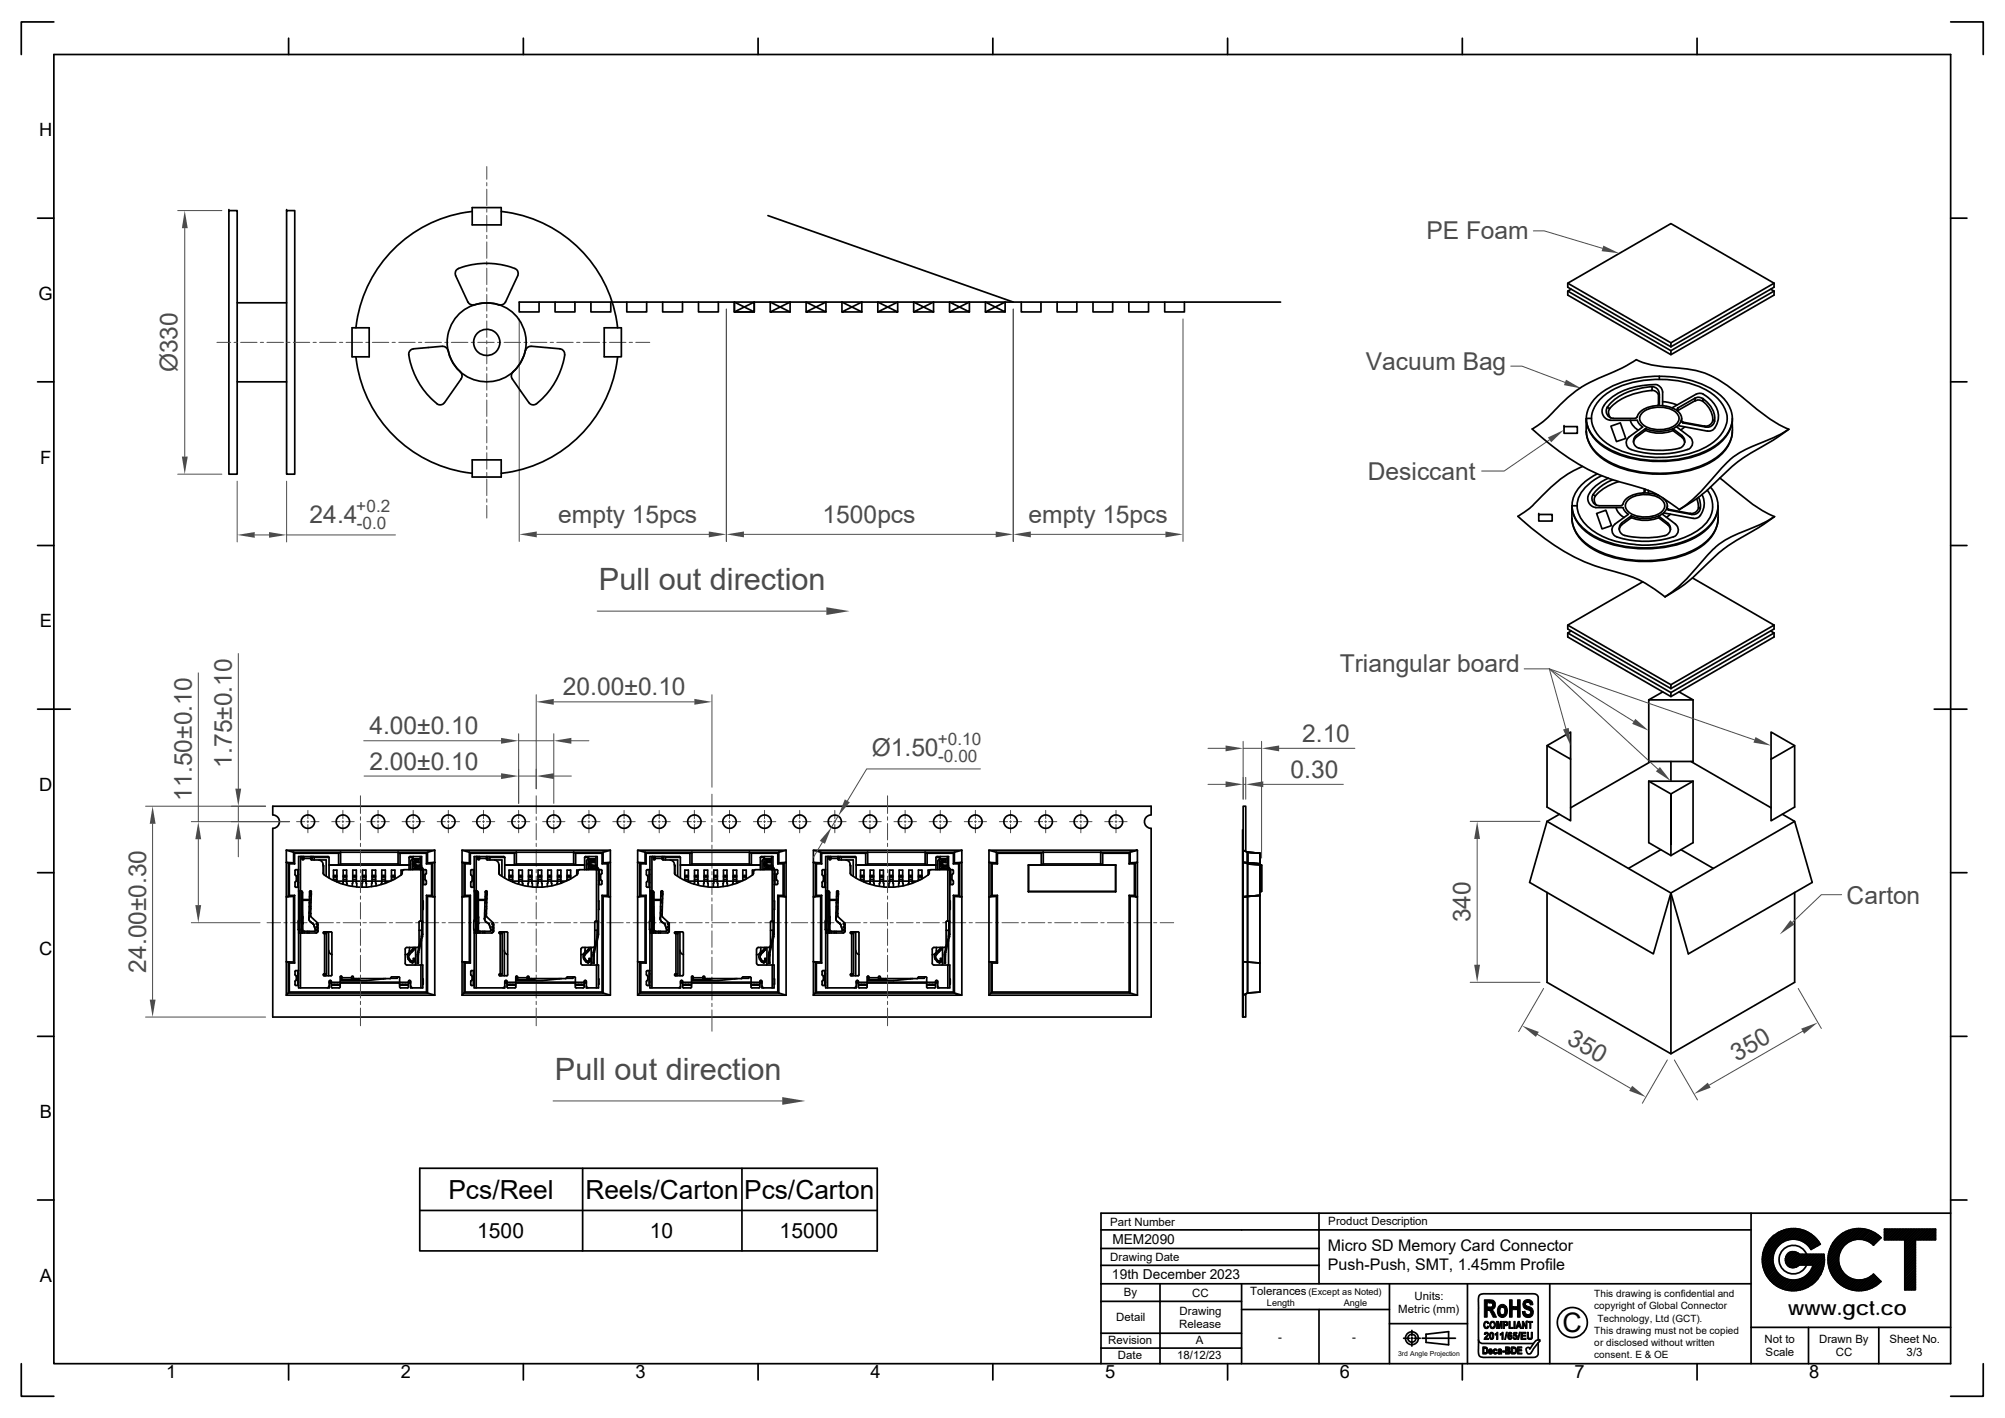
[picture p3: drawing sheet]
<svg xmlns="http://www.w3.org/2000/svg" width="297mm" height="210mm" viewBox="0 0 297 210" stroke-linecap="round" stroke-linejoin="round" font-family="sans-serif">
<defs><g id="words">
<g font-size="4.6" fill="#4b4b4b">
<text x="88.7" y="87.4">Pull out direction</text>
<text x="82.2" y="159.9">Pull out direction</text>
</g>
<text font-size="4" x="231.5" y="197.3">C</text>
<g font-size="3.9">
<text x="66.4" y="177.5">Pcs/Reel</text>
<text x="86.7" y="177.5">Reels/Carton Pcs/Carton</text>
</g>
<g font-size="3.6" fill="#4b4b4b">
<text x="211.3" y="35.5">PE Foam</text>
<text x="26.3" y="55.1" transform="rotate(-90 26.3 55.1)">Ø330</text>
<text x="202.3" y="54.8">Vacuum Bag</text>
<text x="202.6" y="71">Desiccant</text>
<text x="45.9" y="77.4">24.4</text>
<text x="82.7" y="77.5">empty 15pcs</text>
<text x="121.9" y="77.5">1500pcs</text>
<text x="152.4" y="77.5">empty 15pcs</text>
<text x="198.5" y="99.6">Triangular board</text>
<text x="83.4" y="103">20.00±0.10</text>
<text x="34.3" y="113.7" transform="rotate(-90 34.3 113.7)">1.75±0.10</text>
<text x="54.7" y="114">2.00±0.10</text>
<text x="54.7" y="108.7">4.00±0.10</text>
<text x="129.2" y="112">Ø1.50</text>
<text x="192.9" y="109.9">2.10</text>
<text x="28.4" y="118.5" transform="rotate(-90 28.4 118.5)">11.50±0.10</text>
<text x="191.2" y="115.2">0.30</text>
<text x="217.9" y="136.6" transform="rotate(-90 217.9 136.6)">340</text>
<text x="273.6" y="133.8">Carton</text>
<text x="21.7" y="144" transform="rotate(-90 21.7 144)">24.00±0.30</text>
<text x="232" y="154.5" transform="rotate(30 232 154.5)">350</text>
<text x="257.3" y="157.2" transform="rotate(-30 257.3 157.2)">350</text>
</g>
<g font-size="3.1">
<text x="70.7" y="183.3">1500</text>
<text x="96.3" y="183.3">10</text>
<text x="115.5" y="183.3">15000</text>
</g>
<text font-size="3" x="264.9" y="194.8">www.gct.co</text>
<g font-size="2.7">
<text x="5.8" y="20.2">H</text>
<text x="5.7" y="44.4">G</text>
<text x="5.9" y="68.7">F</text>
<text x="5.9" y="92.9">E</text>
<text x="5.8" y="117.1">D</text>
<text x="5.8" y="141.4">C</text>
<text x="5.9" y="165.6">B</text>
<text x="5.9" y="189.8">A</text>
<text x="24.6" y="204.1">1</text>
<text x="59.4" y="204.1">2</text>
<text x="94.2" y="204.1">3</text>
<text x="128.9" y="204.1">4</text>
<text x="163.7" y="204.1">5</text>
<text x="198.5" y="204.1">6</text>
<text x="233.3" y="204.1">7</text>
<text x="268" y="204.1">8</text>
</g>
<g font-size="2.5" fill="#4b4b4b">
<text x="52.8" y="75.8">+0.2</text>
<text x="52.9" y="78.3">-0.0</text>
<text x="138.9" y="110.4">+0.10</text>
<text x="139" y="112.8">-0.00</text>
</g>
<g font-size="2.4">
<text x="196.7" y="185.2">Micro SD Memory Card Connector</text>
<text x="196.7" y="188.1">Push-Push, SMT, 1.45mm Profile</text>
</g>
<g font-size="2">
<text x="164.8" y="184.2">MEM2090</text>
<text x="164.7" y="189.5">19th December 2023</text>
</g>
<g font-size="1.7">
<text x="164.5" y="181.6">Part Number</text>
<text x="196.8" y="181.4">Product Description</text>
<text x="164.5" y="186.7">Drawing Date</text>
<text x="166.5" y="191.8">By</text>
<text x="185.2" y="191.8">Tolerances</text>
<text x="165.4" y="195.7">Detail</text>
<text x="174.7" y="196.7">Release</text>
<text x="174.8" y="194.7">Drawing</text>
<text x="176.6" y="192">CC</text>
<text x="207.2" y="194.4">Metric (mm)</text>
<text x="209.5" y="192.5">Units:</text>
<text x="164.2" y="199.1">Revision</text>
<text x="165.6" y="201.3">Date</text>
<text x="174.4" y="201.3">18/12/23</text>
<text x="177.2" y="199.1">A</text>
<text x="189.4" y="198.5">-</text>
<text x="200.3" y="198.5">-</text>
<text x="261.4" y="198.8">Not to</text>
<text x="261.6" y="200.8">Scale</text>
<text x="269.5" y="198.8">Drawn By</text>
<text x="272" y="200.8">CC</text>
<text x="279.9" y="198.8">Sheet No.</text>
<text x="282.5" y="200.8">3/3</text>
</g>
<g font-size="1.5">
<text x="236.2" y="193.9">copyright of Global Connector</text>
<text x="236.2" y="192.1">This drawing is confidential and</text>
<text x="236.2" y="197.5">This drawing must not be copied</text>
<text x="236.7" y="195.7">Technology, Ltd (GCT).</text>
<text x="236.2" y="201">consent. E &amp; OE</text>
<text x="236.2" y="199.2">or disclosed without written</text>
</g>
<g font-size="1.4">
<text x="193.8" y="191.8">(Except as Noted)</text>
<text x="187.7" y="193.4">Length</text>
<text x="199.1" y="193.4">Angle</text>
</g>
<text font-size="1" x="207.1" y="200.8">3rd Angle Projection</text>
</g></defs>
<g fill="none" stroke="#000" stroke-width=".25">
<path d="M232.3 41.9l15.2 8.9M232.3 43.1l15.2 8.8M232.8 42.8l-.5 .3v.6l15.2 8.8 15.3-8.8v-.6M247.5 50.8v.6M247.5 51.9v.6M262.3 42.8l.5 .3M262.8 41.9v.6l-15.3 8.9M262.8 41.9l-15.3-8.8-15.2 8.8v.6l15.2 8.9M262.8 41.9l-15.3 8.9M262.8 43.1l-15.3 8.8M229.2 110.4l3.5-2v4zM229.2 110.4v9.1l3.5 2v-9.1"/>
<path d="M244.3 103.6v9.2h6.5v-9.2M244.3 115.7v9.1l3.2 1.9M244.3 115.7l3.2 1.9 3.3-1.9M244.3 115.7h6.5M244.6 112.8l-11.9 6.8M246.3 102.5l-2 1.1h6.5M247.5 112.8v2.9M248.8 102.5l2 1.1M250.5 112.8l11.9 6.8M250.8 115.7v9.1l-3.3 1.9M262.4 112.4l3.5-2v9.1l-3.5 2zM265.9 110.4l-3.5-2v4"/>
<path d="M229.2 132.2v13.3l18.3 10.5 18.4-10.5v-13.3M229.2 121.6l-2.6 9.1 18.3 10.6 2.6-9.1v23.8M229.2 121.6l18.3 10.6M231 120.6l-1.8 1M246 125.8l-4.7 2.8M247.5 125v-7.4v9.1M249 125.8l4.8 2.8M264.1 120.6l1.8 1-18.4 10.6M265.9 121.6l2.6 9.1-18.4 10.6-2.6-9.1"/>
</g>
<path d="M227.8 153.2l13.8 8M228.7 146.4l-3.7 6.4M247 157l-3.7 6.4" fill="none" stroke="#4b4b4b" stroke-width=".15"/>
<g fill="#4b4b4b">
<path d="M241.8 160.8l2 1.7-2.4-1z"/>
<path d="M225.5 151.9l2.5 .9-.5 .8z"/>
</g>
<path d="M248.1 157l3.4 5.9M266.4 146.4l3.4 5.9M267.1 152.7l-13.9 8" fill="none" stroke="#4b4b4b" stroke-width=".15"/>
<g fill="#4b4b4b">
<path d="M251 162l2-1.7 .4 .8z"/>
<path d="M266.8 152.3l2.5-.9-2 1.7z"/>
<path d="M122.4 89.9l3.5 .6-3.5 .6z"/>
</g>
<path d="M88.5 90.5h33.9M217.8 121.6h10.4M218.8 124.2v18.7M217.8 145.5h10.4" fill="none" stroke="#4b4b4b" stroke-width=".15"/>
<g fill="#4b4b4b">
<path d="M218.4 142.9h.9l-.5 2.6z"/>
<path d="M218.8 121.6l.5 2.6h-.9z"/>
</g>
<path d="M62.2 173h67.8v12.2h-67.8zM62.2 179.2h67.8M86.3 173v12.2M109.9 173v12.2" fill="none" stroke="#000" stroke-width=".25"/>
<path d="M229.3 64.8l2.4-1.1-1.9 1.8z" fill="#4b4b4b"/>
<path d="M229.6 65.1l-6.8 4.7h-3.3" fill="none" stroke="#4b4b4b" stroke-width=".15"/>
<path d="M265.2 136.3l.7 .6-2.2 1.5z" fill="#4b4b4b"/>
<path d="M272.8 132.5h-3l-4.3 4.1" fill="none" stroke="#4b4b4b" stroke-width=".15"/>
<path d="M245.9 113.6l1.6 2.1-2.2-1.5z" fill="#4b4b4b"/>
<path d="M229.5 99l16.1 14.9" fill="none" stroke="#4b4b4b" stroke-width=".15"/>
<path d="M231.6 108l.8-.2 .3 2.6z" fill="#4b4b4b"/>
<path d="M229.5 99l2.5 8.9" fill="none" stroke="#4b4b4b" stroke-width=".15"/>
<path d="M260.1 109.1l2.3 1.3-2.6-.4z" fill="#4b4b4b"/>
<path d="M229.5 99l30.4 10.6" fill="none" stroke="#4b4b4b" stroke-width=".15"/>
<path d="M242.3 106.5l2 1.7-2.5-1z" fill="#4b4b4b"/>
<path d="M225.8 99h3.7l12.5 7.8" fill="none" stroke="#4b4b4b" stroke-width=".15"/>
<path d="M237.5 36.4l2.4 1.1-2.6-.3z" fill="#4b4b4b"/>
<path d="M227.2 34.2h1.6l8.6 2.6" fill="none" stroke="#4b4b4b" stroke-width=".15"/>
<path d="M232 56.2l2.3 1.3-2.6-.5z" fill="#4b4b4b"/>
<path d="M107.6 45.8v34.4M150.1 45.8v34.4M223.8 54.2h1.7l6.4 2.4M110.2 79.1h37.3" fill="none" stroke="#4b4b4b" stroke-width=".15"/>
<g fill="none" stroke="#000" stroke-width=".25">
<path d="M76.9 44.7h112.8M114.1 44.7l3 1.5h-3l3-1.5M236.4 58.9a13.3 13.3 0 0 1 8.4-3.2 15.7 15.7 0 0 1 9.4 2.3 4.8 4.8 0 0 1 2.4 4.4 5.9 5.9 0 0 1-3.6 4.2 16.9 16.9 0 0 1-15.1-.4 5.3 5.3 0 0 1-2.9-4.2 4.3 4.3 0 0 1 1.4-3.1zM237.1 59.1a12.2 12.2 0 0 1 8.2-2.9 13.7 13.7 0 0 1 8.6 2.3 4.6 4.6 0 0 1 2 3.9 5.8 5.8 0 0 1-3.2 3.8 16.2 16.2 0 0 1-13.4 .2 5.9 5.9 0 0 1-3.5-4 3.8 3.8 0 0 1 1.3-3.3zM244.7 57.8l.6 .1 .4 .5M244.8 57.3v.5a9.3 9.3 0 0 0-6.3 2.7M245.7 58.4l.1-.1v1.5l-.2 .2M245.7 58.4v1.6M245.8 58.3a1.05 1.05 0 0 0-1.1-1 10.1 10.1 0 0 0-5.8 2.1l-.8 .9M245.8 55.7v.5M245.8 58.9h.1M246.3 59.5l.8 .1 1.4 .4"/>
<path d="M251.1 59l.6-.2 .6 .2M251.1 59.4l.6-.2 .6 .2M252.3 59a3.7 3.7 0 0 1 1.7 3.4l-.2-.2M252.3 59v.4a3.4 3.4 0 0 1 1.4 3 1.04 1.04 0 0 1-1.2 .7M252.3 58.4a3.7 3.7 0 0 1 2.2 4l-.5 1M252.4 58.4l-.6-.2-.3 .1-3.8 2.1M231.7 63.2h2v1h-2zM231.7 63.2h.1M232.9 75v1.9M232.9 76.8a5.4 5.4 0 0 0 3.1 4.5 17.3 17.3 0 0 0 15.4 0 5.7 5.7 0 0 0 3.1-4.5M233.7 74.9h-.8a4.9 4.9 0 0 0 1.9 3.7 14.2 14.2 0 0 0 8.9 2.7 14.2 14.2 0 0 0 8.9-2.7 4.9 4.9 0 0 0 1.9-3.7M234.4 69.1a18.1 18.1 0 0 0-6.6 5 12 12 0 0 1-2.9 2.4 35.8 35.8 0 0 0 11.1 7.2l1.1 .3a41.2 41.2 0 0 1 6 2l1.4 .9 2.2 1.5"/>
<path d="M235 62.1v1.9M235 63.9a5.4 5.4 0 0 0 3.1 4.5 17.3 17.3 0 0 0 15.4 0 5.7 5.7 0 0 0 3.1-4.5M235.8 62h-.8a4.9 4.9 0 0 0 1.9 3.7 14.2 14.2 0 0 0 8.9 2.6 14.2 14.2 0 0 0 8.9-2.6 4.9 4.9 0 0 0 1.9-3.7M236 73.2l.3 .2M236 73.2a1.06 1.06 0 0 0 .9 1.7h3.3l.2-.2M236.3 73.4a1.11 1.11 0 0 0 .2 1.4M236.4 75.2h4.1l.2 .5 .5 .5-2 1.4a1.06 1.06 0 0 0 .3 1.9M236.5 76l1.4-.4 .8 2.2-1.4 .5zM236.6 70.2a6.5 6.5 0 0 0-3.6 3.8 4.7 4.7 0 0 0 2.4 4.9 16.7 16.7 0 0 0 13.8 1.4 8.6 8.6 0 0 0 4.8-3.4 3.9 3.9 0 0 0-.6-4.8M237.3 70.4a7 7 0 0 0-3.4 3.3 4.1 4.1 0 0 0 1.8 4.7 13.3 13.3 0 0 0 7.3 2.3 14.6 14.6 0 0 0 9-2.5 3.9 3.9 0 0 0 .9-5.6M238.1 60.3l.4 .2M238.1 60.3a1.06 1.06 0 0 0 .9 1.6"/>
<path d="M238.3 70.8a5.2 5.2 0 0 0-3.1 2.8 1.35 1.35 0 0 0 1.2 1.5M238.5 60.5a1.11 1.11 0 0 0 .2 1.4M238.7 63.1l1.4-.5 .8 2.3-1.4 .5zM238.9 71a6.4 6.4 0 0 0-2.9 2.2M239 62h3.3M239.4 75.2l.4 .8 .8 .6M239.8 71.3a7.4 7.4 0 0 0-3.5 2.1M240.3 77.7l-.3 .3-.1 .4M241.3 74a4.3 4.3 0 0 1 5 .1l.3 .6a1.26 1.26 0 0 1-.8 1.4 4.5 4.5 0 0 1-4.5-.3 1.12 1.12 0 0 1 0-1.8zM241.5 62.2l.5 .9 .7 .6M241.7 76.4l-1.4 1a1.06 1.06 0 0 0-.4 1.1 1.06 1.06 0 0 0 .8 .8 13.4 13.4 0 0 0 6.1 0 1.06 1.06 0 0 0 .3-1.9l-1.4-1v.3l1.6 1.2 .2 .5M241.7 76.7l-1.4 1"/>
<path d="M241.7 76.4v.3M241.7 76.7a5.4 5.4 0 0 0 4 0M242.5 61.7l-.2 .2M242.5 61.8a2.7 2.7 0 0 1 2.7-1.7 4.1 4.1 0 0 1 3.7 1.1 1.16 1.16 0 0 1 .2 1.1M243.4 61a4.3 4.3 0 0 1 5 .2l.3 .6a1.26 1.26 0 0 1-.8 1.4 4.5 4.5 0 0 1-4.5-.3 1.12 1.12 0 0 1 0-1.9zM243.6 72.4v.5M243.7 72.4v.4l-.2 .2M243.8 63.5l-1.4 1a1.06 1.06 0 0 0-.4 1.1 1.06 1.06 0 0 0 .8 .8 13.3 13.3 0 0 0 6.2-.1 1.06 1.06 0 0 0 .2-1.8l-1.4-1v.3l1.4 1M243.8 63.7l-1.5 1.1-.3 .7M243.8 63.5v.2M243.8 63.7a5.4 5.4 0 0 0 4 .1M244.2 72.6v.4"/>
<path d="M245.6 73.3h.1M245.8 73.4a4.9 4.9 0 0 0-5 .6l-.4 .7M246.3 76.1l1.9 1.5M246.3 60.1v-2.1a1.25 1.25 0 0 0-1.6-1 9.8 9.8 0 0 0-6.8 2.7 1.42 1.42 0 0 0-.5 1.5 1.42 1.42 0 0 0 1.1 1h4l.3 .6 .6 .4-2.1 1.5a1.06 1.06 0 0 0 .3 1.9M246.4 73.8l.2 .1a1.28 1.28 0 0 1 .4 1.3M246.5 76l4.5 .8 .6-.2 .3-.3M247 74.9a1.93 1.93 0 0 1-1.4 1.6 5.4 5.4 0 0 1-3.9-.1M247.2 75.4l3.2 .6 .3 .2-3.5-.7zM247.2 75.4l-.2-.2 .2 .3M247.5 76.1l-.6 .5M248.2 77.6a1.05 1.05 0 0 1-.3 1.9 13.6 13.6 0 0 1-8.4 0M248.4 63.2l2 1.5"/>
<path d="M248.6 60.4l2.5-1.4v.3l-2.5 1.5zM248.6 63l4.4 .8M248.6 60.4l-.1 .2 .1 .2M249.1 62a1.93 1.93 0 0 1-1.4 1.5 5.4 5.4 0 0 1-3.9 0M249.2 64.8l.2 .2 .2 .5M249.3 62.5l3.2 .6 .3 .2-3.5-.7zM249.3 62.5l-.2-.2 .2 .3M249.6 63.2l-.6 .5M250.3 64.7a1.05 1.05 0 0 1-.3 1.9 13.6 13.6 0 0 1-8.4 0M251.4 73.8l.2 .7a1.08 1.08 0 0 1-1.2 1.5M251.6 73.6l.2 .6 .1 1.1M251.7 75.1l.2 .2a1.03 1.03 0 0 1-1.2 .9"/>
<path d="M252.1 73.2a2.86 2.86 0 0 1-.2 3.1M254 62.3a1.03 1.03 0 0 1-1.2 .9M254 63.4l-.4 .4h-.6M254.5 75.4l.1 1.3M254.5 76.7a5 5 0 0 1-2.6 4.1 16.6 16.6 0 0 1-16.3 .1 5.1 5.1 0 0 1-2.7-4.1M254.8 70.8l.5 .4a34.6 34.6 0 0 0 7.3 5.2l.3 .1M256.6 62.5l.1 1.2M256.6 63.7a5 5 0 0 1-2.5 4.2 16.6 16.6 0 0 1-16.4 .1 5.1 5.1 0 0 1-2.7-4.2M262.9 76.5a29.2 29.2 0 0 1-5.7 2.6 12.7 12.7 0 0 0-5.3 4.4 22.2 22.2 0 0 1-5.2 4.9M262.9 76.5a65.4 65.4 0 0 1-6.6 4.1 26.4 26.4 0 0 0-4.5 4l-2 1.8-3.1 2M265 63.6a23.4 23.4 0 0 1-6.4-4.4 18 18 0 0 0-7.3-4.3l-1.9-.3-2.9-.3a11.7 11.7 0 0 1-4.1-1 36 36 0 0 1-6.2 3 18.6 18.6 0 0 0-6.3 4.9 12.1 12.1 0 0 1-2.9 2.3 33.7 33.7 0 0 0 12.2 7.6l.6 .2a21 21 0 0 1 6.7 2.5l2.3 1.7M265 63.6a29.7 29.7 0 0 1-5.6 2.6 12.6 12.6 0 0 0-5.4 4.3 23 23 0 0 1-5.2 5"/>
<path d="M265 63.6a63.1 63.1 0 0 1-6.6 4.1 25.4 25.4 0 0 0-4.4 3.9l-2.1 1.8-3.1 2.1M232.3 92.6l15.2 8.8M232.3 93.7l15.2 8.9M232.8 93.4l-.5 .3v.6l15.2 8.9 15.3-8.9v-.6M243.4 86.2l-11.1 6.4v.5l15.2 8.9M250.7 85.6l12.1 7M262.3 93.4l.5 .3M262.8 92.6v.5l-15.3 8.9M262.8 92.6l-15.3 8.8M262.8 93.7l-15.3 8.9M247.5 101.4v.6M247.5 102.6v.6"/>
</g>
<g fill="#4b4b4b">
<path d="M107.6 79.1l2.6-.4v.9z"/>
<path d="M147.5 78.7l2.6 .4-2.6 .5z"/>
</g>
<path d="M33.9 31.2h1.2v39h-1.2zM33.9 31.2h.1M42.5 31.2h1.2v39h-1.2zM42.5 31.2h.1M167.2 44.7v1.5h3v-1.5" fill="none" stroke="#000" stroke-width=".25"/>
<g fill="none" stroke="#4b4b4b" stroke-width=".15">
<path d="M32.1 50.7h2.1M34.7 50.7h.5M35.6 50.7h2.5M38.6 50.7h.5M39.5 50.7h2.5M42.5 50.7h.5M43.5 50.7h2.4M46.4 50.7h.5M47.3 50.7h2.5M50.3 50.7h.5M51.3 50.7h2.4M54.2 50.7h.5"/>
<path d="M55.2 50.7h2.4M58.1 50.7h.5M59.1 50.7h2.4M62 50.7h.5M63 50.7h2.4M65.9 50.7h.5M66.9 50.7h2.4M69.8 50.7h.5M70.8 50.7h2.4M73.7 50.7h.5M74.7 50.7h2.4M76.9 47.2v33"/>
<path d="M77.6 50.7h.5M78.6 50.7h2.4M81.5 50.7h.5M82.5 50.7h2.4M85.4 50.7h.5M86.4 50.7h2.4M89.3 50.7h.5M90.3 50.7h2.4M93.2 50.7h.5M94.2 50.7h2.1M107.6 45.8v34.4M79.5 79.1h25.5"/>
</g>
<g fill="#4b4b4b">
<path d="M76.9 79.1l2.6-.4v.9z"/>
<path d="M105 78.7l2.6 .4-2.6 .5z"/>
</g>
<g fill="none" stroke="#000" stroke-width=".25">
<path d="M35.1 44.8h7.4M35.1 56.5h7.4M117.1 44.7v1.5M119.4 46.2v-1.5l3 1.5v-1.5l-3 1.5h3M124.7 46.2l3-1.5v1.5zM127.7 46.2l-3-1.5v1.5M130 46.2l3-1.5v1.5M130 44.7l3 1.5h-3zM135.4 46.2l2.9-1.5v1.5zM138.3 46.2l-2.9-1.5v1.5M140.7 46.2v-1.5l2.9 1.5v-1.5l-2.9 1.5h2.9M146 46.2v-1.5l2.9 1.5v-1.5l-2.9 1.5h2.9"/>
<path d="M151.3 44.7v1.5h2.9v-1.5M156.6 44.7v1.5h2.9v-1.5M161.9 44.7v1.5h2.9v-1.5M172.6 44.7v1.5h2.9v-1.5"/>
</g>
<path d="M150.1 45.8v34.4M175.3 47.2v33M152.7 79.1h20" fill="none" stroke="#4b4b4b" stroke-width=".15"/>
<g fill="#4b4b4b">
<path d="M150.1 79.1l2.6-.4v.9z"/>
<path d="M172.7 78.7l2.6 .4-2.6 .5z"/>
</g>
<g fill="none" stroke="#000" stroke-width=".25">
<path d="M70 31.3a19.5 19.5 0 0 0-17.3 17.2M70 30.7h4.3v2.6h-4.3zM74.3 31.3a19.5 19.5 0 0 1 17.2 17.2M76.3 39.8a11.3 11.3 0 0 0-8.6 .1l-.2 .5v.4M76.3 39.8l.4 .4v.6M113.8 31.9l36.3 12.8M52.2 48.5h2.5v4.3h-2.5zM52.7 52.9a19.5 19.5 0 0 0 17.3 17.2M61.3 51.7a.8 .8 0 0 0-.7 .8 11.6 11.6 0 0 0 4.3 7.4 .75 .75 0 0 0 .9-.3M65.5 51.3l-4.3 .4M65.6 51.3a.75 .75 0 0 1 .8 .6M66.4 51.9a5.8 5.8 0 0 0 1.8 3.2"/>
<path d="M67.5 40.8l1.8 3.9M68.2 55.1a.76 .76 0 0 1 .1 1M68.3 56.1l-2.5 3.5M69.3 44.7a.76 .76 0 0 0 1 .4M70.3 45.2a5.8 5.8 0 0 1 3.6 0M74.9 44.7a.76 .76 0 0 1-.9 .4M76.7 40.8l-1.8 3.9M76.9 44.7v1.5h3v-1.5M77.8 51.9a6.2 6.2 0 0 1-1.9 3.3 .77 .77 0 0 0 0 .9l2.5 3.5a.76 .76 0 0 0 1.1 .2M78.7 51.3l4.3 .4a.84 .84 0 0 1 .7 .8 11.7 11.7 0 0 1-4.2 7.3M78.7 51.3a.75 .75 0 0 0-.8 .6M82.2 44.7v1.5h3v-1.5"/>
<path d="M87.5 44.7v1.5h3v-1.5M89.5 48.5h2.6v4.3h-2.6zM91.5 52.9a19.5 19.5 0 0 1-17.2 17.2M92.9 44.7v1.5h2.9v-1.5M98.2 44.7v1.5h2.9v-1.5M103.5 44.7v1.5h2.9v-1.5M108.8 44.7l2.9 1.5v-1.5M108.8 44.7v1.5M108.8 46.2l2.9-1.5v1.5zM108.8 44.7v1.5h2.9M114.1 44.7v1.5M70 68.1h4.3v2.5h-4.3z"/>
<circle cx="72.1" cy="50.7" r="5.9"/>
<circle cx="72.1" cy="50.7" r="1.94"/>
</g>
<g fill="none" stroke="#4b4b4b" stroke-width=".15">
<path d="M26.3 31.2h6.6M27.4 33.8v33.8M72.1 24.7v1.8M72.1 27v.5M72.1 28v2.4M72.1 30.9v.5M72.1 31.9v2.4M72.1 34.8v.5M72.1 35.8v2.5M72.1 38.7v.5M72.1 39.7v2.4M72.1 42.6v.5"/>
<path d="M72.1 43.6v2.5M72.1 46.6v.4M72.1 47.5v2.5M72.1 50.4v.5M72.1 51.4v2.5M72.1 54.4v.4M72.1 55.3v2.5M72.1 58.3v.4M72.1 59.2v2.5M26.3 70.2h6.6M72.1 62.2v.5M72.1 63.1v2.5"/>
<path d="M72.1 66.1v.5M72.1 67v2.5M72.1 70v.4M72.1 70.9v2.5M72.1 73.9v.5M72.1 74.9v1.8"/>
</g>
<g fill="#4b4b4b">
<path d="M27.4 31.2l.4 2.6h-.9z"/>
<path d="M26.9 67.6h.9l-.4 2.6z"/>
</g>
<path d="M35.1 71.3v8.9M37.7 79.2h2.2M42.5 71.3v8.9M42.5 79.2h16.1" fill="none" stroke="#4b4b4b" stroke-width=".15"/>
<g fill="#4b4b4b">
<path d="M35.1 79.2l2.6-.4v.8z"/>
<path d="M39.9 78.8l2.6 .4-2.6 .4z"/>
<path d="M115.9 162.5l3.4 .5-3.4 .6z"/>
</g>
<g fill="none" stroke="#4b4b4b" stroke-width=".15">
<path d="M79.4 117.8v2.7M105.5 117.6v3.2M179 116.1h2.6M184.2 115.1v3.2M184.2 116.1h.4M184.6 115.1v3.2M187.2 116.1h11.8M39.6 136.6h2M42.1 136.6h.4M43 136.6h2.5M43.9 121.7h1.3M45.5 121.7h.2"/>
<path d="M45.6 120v1.2M45.6 121.5v.3M45.6 122.1v1.2M46 136.6h.5M46 121.7h1.3M46.9 136.6h2.5M49.1 121.7h1.3M49.9 136.6h.5M50.7 121.7h.2M50.8 120v1.2M50.8 121.5v.3M50.8 122.1v1.2"/>
<path d="M50.8 136.6h2.5M51.2 121.7h1.3M53.8 136.6h.5M54.4 121.7h1.2M54.8 136.6h2.4M55.9 121.7h.3M56 120v1.2M56 121.5v.3M56 122.1v1.2M56.5 121.7h1.2M57.7 136.6h.5M58.7 136.6h2.4"/>
<path d="M59.6 121.7h1.2M61.1 121.7h.3M61.2 120v1.2M61.2 121.5v.3M61.2 122.1v1.2M61.6 136.6h.5M61.7 121.7h1.2M62.5 136.6h2.5M64.8 121.7h1.2M65.5 136.6h.5M66.3 121.7h.3M66.4 120v1.2"/>
<path d="M66.4 121.5v.3M66.4 122.1v1.2M66.5 136.6h2.4M66.9 121.7h1.2M69.4 136.6h.5M70 121.7h1.2M70.4 136.6h2.4M71.5 121.7h.3M71.6 120v1.2M71.6 121.5v.3M71.6 122.1v1.2M72.1 121.7h1.2"/>
<path d="M73.3 136.6h.5M74.3 136.6h2.4M75.2 121.7h1.2M76.7 121.7h.3M76.8 120v1.2M76.8 121.5v.3M76.8 122.1v1.2M77.2 136.6h.5M77.3 121.7h1.2M78.2 136.6h2.4M79.4 121v.5M79.4 121.9v2.5"/>
<path d="M79.4 124.9v.5M79.4 125.8v2.5M79.4 128.8v.5M79.4 129.7v2.5M79.4 132.7v.5M79.4 133.7v2.4M79.4 136.6v.5M79.4 137.5v2.5M80.4 121.7h1.2M81.1 136.6h.5M81.9 121.7h.3M82 120v1.2"/>
<path d="M82 121.5v.3M82 122.1v1.2M82.1 136.6h2.4M82.5 121.7h1.2M85 136.6h.5M85.6 121.7h1.2M86 136.6h2.4M87.1 121.7h.3M87.2 120v1.2M87.2 121.5v.3M87.2 122.1v1.2M87.7 121.7h1.2"/>
<path d="M88.9 136.6h.5M89.9 136.6h2.4M90.8 121.7h1.2M92.3 121.7h.3M92.5 120v1.2M92.5 121.5v.3M92.5 122.1v1.2M92.8 136.6h.5M92.9 121.7h1.2M93.8 136.6h2.4M96 121.7h1.2M96.7 136.6h.5"/>
<path d="M97.5 121.7h.3M97.7 120v1.2M97.7 121.5v.3M97.7 122.1v1.2M97.7 136.6h2.4M98.1 121.7h1.2M100.6 136.6h.5M101.2 121.7h1.2M101.6 136.6h2.4M102.7 121.7h.3M102.9 120v1.2M102.9 121.5v.3"/>
<path d="M102.9 122.1v1.2M103.3 121.7h1.2M104.5 136.6h.5M105.5 121.2v.5M105.5 122.2v2.5M105.5 125.1v.6M105.5 126.1v2.5M105.5 129.1v.4M105.5 130v2.5M105.5 133v.4M105.5 133.9v2.5M105.5 136.9v.5"/>
<path d="M105.5 137.8v2.5M105.5 136.6h2.4M106.4 121.7h1.2M107.9 121.7h.3M108.1 120v1.2M108.1 121.5v.3M108.1 122.1v1.2M108.4 136.6h.5M108.5 121.7h1.2M109.4 136.6h2.4M111.6 121.7h1.2M112.3 136.6h.5"/>
<path d="M113.1 121.7h.3M113.3 120v1.2M113.3 121.5v.3M113.3 122.1v1.2M113.3 136.6h2.4M113.7 121.7h1.2M116.2 136.6h.5M116.8 121.7h1.2M117.2 136.6h2.5M118.3 121.7h.3M118.5 120v1.2M118.5 121.5v.3"/>
<path d="M118.5 122.1v1.2M118.9 121.7h1.2M120.1 136.6h.5M121.1 136.6h2.4M122 121.7h1.3M123.5 121.7h.3M123.7 120v1.2M123.7 121.5v.3M123.7 122.1v1.2M124 136.6h.5M124.1 121.7h1.2M125 136.6h2.5"/>
<path d="M127.2 121.7h1.2M128 136.6h.4M128.7 121.7h.3M128.9 120v1.2M128.9 121.5v.3M128.9 122.1v1.2M128.9 136.6h2.5M129.3 121.7h1.3M131.8 136.6h.5M132.4 121.7h1.2M132.8 136.6h2.5M133.9 121.7h.3"/>
<path d="M134.1 120v1.2M134.1 121.5v.3M134.1 122.1v1.2M134.5 121.7h1.3M135.8 136.6h.4M136.7 136.6h2.5M137.6 121.7h1.3M139.1 121.7h.3M139.3 120v1.2M139.3 121.5v.3M139.3 122.1v1.2M139.7 136.6h.4"/>
<path d="M139.7 121.7h1.2M140.6 136.6h2.5M142.9 121.7h1.2M143.6 136.6h.5M144.4 121.7h.3M144.5 120v1.2M144.5 121.5v.3M144.5 122.1v1.2M144.5 136.6h2.5M144.9 121.7h1.3M147.5 136.6h.5M148.1 121.7h1.2"/>
<path d="M148.4 136.6h2.5M149.6 121.7h.3M149.7 120v1.2M149.7 121.5v.3M149.7 122.1v1.2M150.2 121.7h1.2M151.4 136.6h.4M152.4 136.6h2.4M153.2 121.7h1.3M154.8 121.7h.3M154.9 120v1.2M154.9 121.5v.3"/>
<path d="M154.9 122.1v1.2M155.3 136.6h.5M155.4 121.7h1.2M156.3 136.6h2.4M158.5 121.7h1.2M159.2 136.6h.5M160 121.7h.3M160.1 120v1.2M160.1 121.5v.3M160.1 122.1v1.2M160.1 136.6h2.5M160.5 121.7h1.3"/>
<path d="M163.1 136.6h.5M163.7 121.7h1.2M164.1 136.6h2.4M165.2 121.7h.3M165.3 120v1.2M165.3 121.5v.3M165.3 122.1v1.2M165.8 121.7h1.2M167 136.6h.5M168 136.6h2.4M170.9 136.6h.5M171.9 136.6h2"/>
<path d="M79.4 140.5v.5M79.4 141.5v2.4M79.4 144.4v.5M79.4 145.4v2.4M79.4 148.3v.5M79.4 149.3v2.6M105.5 140.8v.5M105.5 141.7v2.5M105.5 144.7v.5M105.5 145.7v2.4M105.5 148.6v.5M105.5 149.5v3.2"/>
<path d="M81.9 163h34"/>
</g>
<g fill="none" stroke="#000" stroke-width=".25">
<path d="M8 3.2h-4.8v4.9M8 8.1h281v193.8h-281zM42.8 5.7v2.4M77.5 5.7v2.4M112.3 5.7v2.4M147.1 5.7v2.4M181.9 5.7v2.4M216.6 5.7v2.4M251.4 5.7v2.4M289 3.2h4.8v4.9M5.6 32.3h2.4M289 32.3h2.4"/>
<path d="M5.6 56.5h2.4M289 56.5h2.4M228 76.2h2v1h-2zM228 76.2h.1M5.6 80.8h2.4M289 80.8h2.4M5.6 105h4.8M40.4 119.4h130.1v1.3a1.01 1.01 0 0 0-1 1 1.01 1.01 0 0 0 1 1v27.9h-130.1v-27.9a.99 .99 0 0 0 1-1 .99 .99 0 0 0-1-1zM286.6 105h4.8M5.6 129.2h2.4M42.4 125.9h22M42.4 125.9v6.9l1.1-.1"/>
<path d="M42.4 125.9l1.1 .3M42.7 127.8l.2 .1M42.7 127.8v4.9M42.7 132.7l-.3 .1v9.6M42.9 127.9h.7M42.9 132.6h.7M42.9 132.6l-.2 .1M42.9 127.9v4.7M43.5 126.2v1.6M43.5 132.7v9.8M43.5 126.2l.1 .2M43.5 127.8l.1 .1"/>
<path d="M43.5 127.8l-1.1-.1 .3 .1M43.6 126.4v1.5M43.6 132.6l-.1 .1M43.6 126.4h6.6M43.6 132.6v10M43.8 130.5l-.1 .1v.7l.5 .1M43.8 129.6l.1 .1v.7l-.1 .1M44.1 128.8v2.6M44.2 132h.2M44.2 131.9h.4M44.2 136.2h.2M44.2 136.4h.2"/>
<path d="M44.2 137.8h.2M44.2 138h.2M44.2 138.2h2.6M44.2 137.7v8.6h4.6v-1l.1-.1 .2 .1v.9l.1 .1h1.1l.1-.1M44.2 129.5v1.2M44.2 128.8l-.5 .1v.6l.1 .1M44.4 131.9v4.5M44.4 137.7v.5M44.4 136.4h-.2v1.3h.2M44.4 131.9v6.3M44.5 126.8v5.1M44.5 138.2v8.1"/>
<path d="M44.6 131.9l.2 .3 .1 4.5M44.6 131.9v6.3M44.7 132l.1 4M44.7 134.1l.1 4.1M44.8 136.5l-.1 1.7M44.8 126.8v.3M44.8 127.1h.2M44.8 133.2h1M44.8 133.3h1M44.8 137.7l.3 .2M44.9 136.7v.1M44.9 136.7h.1"/>
<path d="M44.9 127h.1M44.9 126.8v.2M44.9 127l-.1 .1M45 126.8v.4l-.1 .1-.2-.1v-.3l-.1-.1M45 127.1h1M45.1 137.9v.3M45.5 137.9v.3M45.8 136v.2l.2 .3M45.8 136l.2 .5M45.8 137.9v.3M45.8 134.3h.3M45.8 133.7h.3"/>
<path d="M45.9 132l.1-.1 .1 .1M45.9 132l.2 .3M45.9 132.2l.2 .2-.3 .4M45.9 132l-.1 4M46 131.9l.1 .1M46 136.5l.4 .3M46 136.5h.1M46 135.3l-.2 .9M46 135.6l1.1 1.1v1.2M46 127h.1M46 126.8l.1 .5h2.2v2.4M46 127.1h.2"/>
<path d="M46.1 135.3h-.1M46.1 134.5l-.3 .7M46.1 132.5h.1M46.1 127l.1 .1M46.1 126.8v.2M46.1 133l-.3 .7M46.1 132l-.1 3.6M46.2 126.8v.3M46.4 136.8l.1 .1M46.4 136.8h.1M46.4 126.8l.1 .2M46.5 136.9h.1"/>
<path d="M46.5 136.9l.2 .8v.2h-1.6M46.5 136.9l.2 .8M46.5 127h2.2M46.5 127v.3M47 136.7l-.1 .1 .2 .2M47.1 138l-.2 .1M47.1 137.8h.1M47.1 136.9h.1M47.1 137.1a.18 .18 0 0 0-.2 .2 .18 .18 0 0 0 .2 .1M47.1 137.6l-.2 .1 .2 .2M47.1 137.3v.1M47.1 137.9l-.3 .2"/>
<path d="M47.2 127.4l.5 .2 .2 .4M47.9 128v.2M47.9 128v1.4a9.5 9.5 0 0 0 11.7 0v-.5l.3-.1h3.2l.1 .6h-.1M47.9 128.2h.1M47.9 138h1.2l.1 .1v6.3l-.1 .1h-1.1l-.1-.1 .1-.2h.4v-6h-.5zM47.9 128.2v1.3M48.1 138.2v6M48.2 138l-.3 .1M48.3 138.1h.4M48.3 138v.2M48.7 138v6.5M48.7 127l-.1-.2h-4.4v9.6"/>
<path d="M48.7 127v3M48.7 128.1h1.5M48.7 128.1h11.9M49.4 130.2h.5M49.4 129.9h.5M49.4 130.4v-1.6h.5v1.8M49.4 129.8h.5M49.4 129.6h.5M49.7 130.5h8.1M50.2 126.4v1.7M50.2 126.4l.3-.2v1.7M50.5 127.9l-.3 .2"/>
<path d="M50.8 130.7v.2M50.8 130.2h.6M50.8 130.7v-1.9h.6v2.3M50.8 129.9h.6M50.8 129.8h.6M50.8 129.6h.6M52.2 131.2l.1-2.4h.5l.1 2.5M52.3 130.2h.5M52.3 129.9h.5M52.3 129.8h.5M52.3 129.6h.5M53.7 130.2h.5"/>
<path d="M53.7 129.9h.5M53.7 129.8h.5M53.7 129.6h.5M54.3 130.8v.5M54.3 130.8l-.1-2h-.5l-.1 2.6M55.1 130.2h.5M55.1 129.9h.5M55.1 129.8h.5M55.1 129.6h.5M55.7 131.2l-.1-2.4h-.5v2.5M56.6 130.2h.5M56.6 129.9h.5"/>
<path d="M56.6 129.8h.5M56.6 129.6h.5M57.1 130.8v-2h-.5l-.1 2.2M58 130.2h.4M58 129.9h.5M58 129.8h.5M58 129.6h.5M58.5 130.1v-1.3h-.5v1.6M59 126.2h-15.5M59 127.9l.3 .2M59 126.2l.3 .2M59 126.2v1.7h-8.5"/>
<path d="M59.3 128.1h1.3M59.3 126.4v1.7M59.3 126.4h3.9M59.7 128.8h-.3v.7M60.6 127l.1-.2h1.8v1.6M60.6 127h.5M60.6 127v1.8M61.1 127.2l-.2 .3v1.3M61.1 127.2h.1M61.1 127.2h1M61.1 127.3h.8M61.1 127v1.8"/>
<path d="M61.1 128.7h1.5M61.3 126.8l-.2 .2M61.3 128l.2 .3 .2 .1M61.3 127.9l.1-.2 .3-.2v-.1l-.4 .1-.2 .4 .2 .1h-.2l.2 .4 .4 .1M61.6 127.4v.1M61.7 127.6l-.3 .2v.2l.3 .2M61.7 127.7l-.2 .3 .2 .1M61.7 128.1h.6M61.7 128.2h.8M61.7 127.7h.4M61.7 127.6h.2M61.7 127.6v.1"/>
<path d="M61.7 128.1v.1M61.7 128.4v.1M61.7 128.4h.7M61.7 128.5h.7M61.9 127.6l.2 .1M61.9 127.3v.3M62.1 127.2l-.2 .1M62.1 127.2v.5M62.1 137.8h.4v.8M62.3 128.1l.1 .1M62.3 126.8v1.3M62.4 128.4l.1 .1 .1 .2"/>
<path d="M62.4 128.5l.1 .1v.2M62.4 128.4v.1M62.4 128.8v7.6M62.4 128.7l-.1 .1M62.4 138.6l.2 .1-.6 2.4-.1-.1zM62.5 138.4l-.1 .2M62.5 128.6v.2M62.5 139.3v3.6M62.5 136.5h.1M62.6 138.4v.3M62.6 136.4l-.5 .1v3.7l-.3 .1h-1.5l-.3 .3v2l.2 .3h2.4v3.4h-1.8v-1l-.1-.1-.2 .1v.9l-.1 .1h-1.1l-.1-.1M62.6 133.4v1.3"/>
<path d="M62.6 128.7v9.7h-.1v-2M62.6 129.4v1M62.8 128.8v2.2M63.1 129.4l-.1 .1v.8l.2 .1v.5l-.6 .1M63.2 126.4l.1-.2v1.6l-.1 .1M63.2 132.6l.1 .1M63.2 132.6h.7M63.2 126.4v1.5M63.2 132.6v14.3M63.3 127.8l1.1-.1-.3 .1M63.3 132.7v14.4l-.1-.2M63.3 132.7l1.1 .1-.3-.1"/>
<path d="M63.9 132.6l.2 .1M63.9 127.9v4.7M64.1 127.8l-.2 .1h-.7M64.1 127.8v4.9M64.4 125.9v21.5M64.4 125.9l-1.1 .3h-4.3M68.5 125.9h21.9M68.5 125.9v21.5M68.5 125.9l1 .3M68.7 127.8l-.2-.1 1 .1M68.7 132.7l-.2 .1 1-.1M68.7 127.8v4.9"/>
<path d="M68.7 127.8l.2 .1M68.9 127.9h.8M68.9 127.9v4.7M69.5 126.2l.2 .2M69.5 126.2v1.6M69.5 127.8l.2 .1M69.5 126.2h19.8M69.5 132.7v9.8M69.7 132.6h-.8l-.2 .1M69.7 126.4v1.5M69.7 132.6v10M69.7 132.6l-.2 .1"/>
<path d="M69.7 126.4h6.5M69.8 130.5l-.1 .1v.7l.6 .1M69.9 129.6v.1v.8M70.1 128.8v2.6M70.3 132h.1M70.3 131.9h.3M70.3 137.8h.1M70.3 136.2h.1M70.3 136.4h.1M70.3 138h.1M70.3 137.7v8.6h4.5v-1M70.3 129.5v1.2"/>
<path d="M70.3 128.8l-.6 .1v.6l.1 .1M70.4 131.9v4.5M70.4 137.7v.5M70.4 136.4h-.2v1.3h.2M70.4 131.9v6.3M70.5 126.8v5.1M70.5 138.2v8.1M70.6 131.9l.2 .3 .1 4.5M70.6 131.9v6.3M70.8 132v4M70.8 134.1v4.1M70.8 136h.1"/>
<path d="M70.8 136.6v1.6M70.8 126.8v.3M70.8 136.5v.1M70.8 127.1h.2M70.9 133.2h1M70.9 133.3h1M70.9 136.8v.9l.2 .2M70.9 136.7v.1M70.9 136.8h.1M70.9 136.7h.1M71 126.8v.2M71 127h.1"/>
<path d="M71 127l-.2 .1M71 126.8v.4l-.1 .1-.3-.5M71 127.1h1.1M71.1 137.9v.3M71.5 137.9v.3M71.8 136h.1M71.8 136l.2 .5M71.8 137.9v.3M71.8 134.3h.3M71.9 133.7h.2M71.9 132l.3 .3M71.9 132.2l.3 .2-.3 .4"/>
<path d="M71.9 132l-.1 4M71.9 132l.1-.1 .2 .1M72 131.9l.2 .1M72 136.5l.4 .3M72 136.5h.1M72.1 126.8l.1 .5h2.2v2.4M72.1 127h.1M72.1 135.3l-.3 .9M72.1 127.1h.2M72.1 134.5l-.3 .7M72.1 132.5h.1M72.1 126.8v.2"/>
<path d="M72.1 127l.2 .1M72.1 133l-.3 .7M72.2 132l-.1 3.6 .9 1 .1 .2M72.3 126.8v.3M72.4 136.8h.1M72.4 136.8l.1 .1M72.5 126.8l.1 .2M72.5 136.9h.1M72.5 136.9l.3 .9-.1 .1h-1.6M72.5 136.9l.2 .8M72.6 127v.3M72.6 127h2.2"/>
<path d="M73.1 136.7l-.2 .1 .2 .2M73.1 136.9h.1M73.1 138l-.2 .1M73.1 137.8h.1M73.1 137.9l-.2 .2-2.6 .1M73.1 137.3v.1M73.1 137.1a.18 .18 0 0 0-.2 .2 .18 .18 0 0 0 .2 .1M73.1 136.8v1.1h-.1a.17 .17 0 0 1-.1-.2 .17 .17 0 0 1 .2-.1M73.3 127.4l.4 .2 .2 .4M73.9 128l.1 .2M73.9 128v1.4l.1 .1M73.9 128.2h.1"/>
<path d="M74 128.2v1.3M74 138h1.1l.1 .1v6.3l-.1 .1h-1.1l-.1-.1 .1-.2h.4v-6h-.4zM74.1 138.2v6M74.3 138l-.4 .1M74.3 138.1h.4M74.4 138l-.1 .2M74.7 138v6.5M74.8 127v3M74.8 127l-.1-.2h-4.4v9.6M74.8 128.1h1.4M74.8 128.1h11.8M75.4 130.4v-1.6h.5v1.8"/>
<path d="M75.4 130.2h.5M75.4 129.9h.5M75.4 129.8h.5M75.4 129.6h.5M75.7 130.5h8.1M76.2 126.4v1.7M76.2 126.4l.3-.2v1.7M76.5 127.9h8.5M76.5 127.9l-.3 .2M76.8 130.9l.1-2.1h.5v2.3M76.9 130.2h.5M76.9 129.9h.5"/>
<path d="M76.9 129.8h.5M76.9 129.6h.5M78.2 131.2l.1-2.4h.5l.1 2.5M78.3 130.2h.5M78.3 129.9h.5M78.3 129.8h.5M78.3 129.6h.5M79.7 130.2h.5M79.7 129.9h.5M79.7 129.8h.5M79.7 129.6h.5M80.3 131.3l-.1-2.5h-.5v2.6"/>
<path d="M81.2 130.2h.5M81.2 129.9h.5M81.2 129.8h.5M81.2 129.6h.5M81.7 131.2v-2.4h-.5l-.1 2.5M82.6 130.7l-.1 .3M82.6 130.7v-1.9h.5v2M82.6 130.2h.5M82.6 129.9h.5M82.6 129.8h.5M82.6 129.6h.5M84 130.2h.4"/>
<path d="M84 129.9h.5M84 129.8h.5M84 129.6h.5M84.5 130.1v-1.3h-.5v1.6M85 127.9l.3 .2M85.3 128.1h1.3M85.3 126.4h3.9M85.3 126.4l-.3-.2v1.7M85.3 126.4v1.7M85.7 128.8h-.3v.7M86.6 127l.1-.2h1.8v1.6M86.6 127h.5"/>
<path d="M86.6 127v1.8M87.1 127.2l-.2 .3v1.3M87.1 127.2h1M87.1 127.3h.9M87.1 127v1.8M87.1 128.7h1.6v9.7h-.2v.2M87.3 126.8l-.2 .2M87.3 128l.2 .3 .2 .1M87.3 127.5l.4-.1v.1l-.3 .2-.1 .2h-.2zM87.3 128h-.2l.2 .4 .4 .1M87.3 127.9v.1M87.6 127.4v.1"/>
<path d="M87.7 127.6l-.3 .2v.2l.3 .2M87.7 127.7l-.2 .3 .2 .1M87.7 128.1h.6M87.7 128.2h.8M87.7 127.7h.4M87.7 127.6h.3M87.7 127.6v.1M87.7 128.1v.1M87.7 128.4v.1M87.7 128.4h.7M87.7 128.5h.7M88 127.6l.1 .1"/>
<path d="M88 127.3v.3M88.1 127.2l-.1 .1M88.1 127.2v.5M88.1 137.8h.4M88.3 128.1l.1 .1M88.3 126.8v1.3M88.4 128.4l.2 .1v.2M88.4 128.5l.1 .2M88.4 128.4v.1M88.4 128.8v7.6M88.4 128.7l-.1 .1M88.5 128.6v.2"/>
<path d="M88.5 139.3v3.6M88.5 136.5h.2M88.5 136.4v2.2M88.6 138.4v.3M88.7 136.4l-.6 .1v3.7l-.2 .1h-1.6l-.2 .3v2l.1 .3h2.5v3.4h-1.8v-1l-.1-.1-.2 .1v.9M88.7 133.4v1.3M88.7 129.4v1M88.8 128.8v2.2M89.1 129.4h.1l-.1-.6h-3.2l-.3 .1v.5a9.6 9.6 0 0 1-11.6 .1M89.1 129.4l-.1 .1v.8l.2 .1v.5l-.5 .1M89.2 126.4v1.5h.8M89.2 132.6h.8"/>
<path d="M89.2 132.6v14.3M89.2 132.6l.1 .1M89.3 132.7v14.4M89.3 127.8l1.1-.1-.3 .1M89.3 127.8l-.1 .1M89.3 126.2v1.6M89.3 126.2l-.1 .2M90 127.9v4.7M90 132.6l.1 .1M90.1 132.7l.3 .1-1.1-.1M90.1 127.8l-.1 .1M90.1 127.8v4.9"/>
<path d="M90.4 125.9l-1.1 .3M90.4 125.9v21.5M94.5 127.7l.3 .1M94.5 125.9l1.1 .3M94.5 127.7v5.1l1.1-.1M94.5 127.7l1.1 .1 .1 .1M94.8 127.8v4.9M94.8 132.7l-.3 .1v9.6M94.8 127.8l.1 .1M94.9 132.6h.8M94.9 127.9h.8M94.9 127.9v4.7"/>
<path d="M94.9 132.6l-.1 .1M95.6 126.2h6.9l-.3 .2M95.6 126.2v1.6M95.6 126.2l.1 .2M95.6 132.7v9.8M95.7 126.4v1.5M95.7 132.6v10M95.7 132.6l-.1 .1M95.7 126.4h6.5M95.8 128.9v.6M95.8 130.7v.6M95.8 129.5l.2 .3-.1 .7-.1 .2"/>
<path d="M95.8 131.3l.1 .1h.4M96.2 128.8v2.6M96.3 132h.1M96.3 131.9h.3M96.3 136.2h.1M96.3 136.4h.1M96.3 138h.1M96.3 137.8h.1M96.3 137.7v8.6h4.5v-1l.1-.1 .2 .1v.9l.1 .1h1.2v-.1l.1-1.6h.2v.5h2.1M96.3 129.5v1.2M96.3 128.8h-.4l-.1 .1M96.4 131.9v4.5"/>
<path d="M96.4 137.7v.5M96.5 136.4h-.3v1.3h.3M96.5 131.9v6.3M96.6 126.8v5.1M96.6 138.2v8.1M96.6 131.9l.3 .3v4.5M96.7 131.9v6.3M96.8 132l.1 4M96.8 134.1l.1 4.1M96.9 126.8v.3M96.9 136.5l-.1 1.7M96.9 127.1h.1"/>
<path d="M96.9 133.2h1M96.9 133.3h1M96.9 136.8v.9l.2 .2h1.6l.1-.2-.3-.8M96.9 136.7v.1M96.9 136.8h.1M96.9 136.7h.1M97 126.8v.2M97 127h.1M97 127l-.1 .1M97 126.8v.4l-.1 .1-.1-.1v-.3l-.1-.1M97 127.1h1.1M97.1 137.9v.3"/>
<path d="M97.6 137.9v.3M97.8 136l.3 .5M97.8 137.9v.3M97.9 134.3h.2M97.9 133.7h.2M97.9 132l.3 .3M97.9 132.2l.3 .2-.3 .4M97.9 132l-.1 4M97.9 132l.1-.1 .2 .1M98.1 131.9l.1 .1M98.1 136.5l.4 .3M98.1 136.5h.1"/>
<path d="M98.1 126.8v.4M98.1 127h.1M98.1 127.1h.2M98.1 134.5l-.3 .7M98.1 127.2l.1 .1h2.2v2.4M98.1 135.3l-.3 .6v.3M98.1 132.5h.1M98.1 135.8l1 .9v1.2M98.1 133l-.2 .7M98.2 127l.1 .1M98.2 126.8v.2M98.2 132l-.1 3.6 .1 .2"/>
<path d="M98.3 126.8v.3M98.5 136.8h.1M98.5 126.8l.1 .2M98.5 136.8v.1M98.5 136.9h.1M98.5 136.9l.3 .8M98.6 127v.3M98.6 127h2.2M99.1 136.7l-.2 .1 .2 .2M99.1 138l-.2 .1M99.1 137.8h.1M99.1 136.9h.1"/>
<path d="M99.1 137.1l-.1 .1a.18 .18 0 0 0 0 .2 .18 .18 0 0 0 .1 0M99.1 137.6a.17 .17 0 0 0-.2 .1 .17 .17 0 0 0 .2 .2M99.1 137.3v.1M99.1 137.9l-.2 .2-2.6 .1M99.3 127.4l.4 .2 .2 .4M99.9 128v1.4a9.6 9.6 0 0 0 11.6 .1M99.9 128l.1 .2M99.9 128.2h.1M100 128.2v1.3M100 138h1.1l.1 .1v6.3l-.1 .1h-1l-.2-.1 .2-.2h.3v-6h-.4zM100.1 138.2v6M100.3 138l-.4 .1"/>
<path d="M100.4 138l-.1 .2M100.4 138.1h.3M100.7 138v6.5M100.8 127v3M100.8 127l-.1-.2h-4.4v9.6M100.8 128.1h1.4M100.8 128.1h11.8M101.5 130.4v-1.6h.5v1.8M101.5 130.2h.5M101.5 129.9h.5M101.5 129.8h.5M101.5 129.6h.5"/>
<path d="M101.7 130.5h8.2M102.2 126.4v1.7M102.5 127.9l-.3 .2M102.5 127.9h8.5M102.8 130.9l.1-2.1h.5l.1 2.3M102.9 130.2h.5M102.9 129.9h.5M102.9 129.8h.5M102.9 129.6h.5M104.2 131.2l.1-2.4h.5l.1 2.5M104.3 130.2h.5M104.3 129.9h.5"/>
<path d="M104.3 129.8h.5M104.3 129.6h.5M105.7 130.2h.6M105.7 129.9h.6M105.7 129.8h.6M105.7 129.6h.6M106.3 131.3v-2.5h-.6v2.6M107.2 130.7l-.1 .6M107.2 130.7v-1.9h.5l.1 2.4M107.2 130.2h.5M107.2 129.9h.5M107.2 129.8h.5"/>
<path d="M107.2 129.6h.5M108.6 130.2h.5M108.6 129.9h.5M108.6 129.8h.5M108.6 129.6h.5M109.1 130.8v-2h-.5l-.1 2.2M110 130.2h.4M110 129.9h.6M110 129.8h.6M110 129.6h.6M110.6 130.1v-1.3h-.6v1.6M111 126.2h4.4"/>
<path d="M111 126.2h-8.5v1.7M111 126.2v1.7M111 126.2l.3 .2M111.3 128.1h1.3M111.3 126.4v1.7l-.3-.2M111.3 126.4h3.9M111.5 128.8v.7M111.5 128.8h.2M111.6 129l-.1 .5M111.7 129l.2-.2h3.2l.1 .6h-.1M112.6 127l.2-.2h1.7v1.6M112.6 127h.6"/>
<path d="M112.6 127v1.8M113.2 127.2l-.3 .3v1.3M113.2 127.2h.9M113.2 127.3h.8M113.2 127v1.8M113.2 128.7h1.5M113.3 126.8l-.1 .2M113.3 128h-.1l.1 .4 .4 .1M113.3 127.9v.1M113.3 128l.2 .3 .2 .1M113.3 127.5l.4-.1v.1l-.3 .2-.1 .2h-.1zM113.6 127.4v.1"/>
<path d="M113.7 127.6l-.3 .2v.2l.3 .2M113.7 127.7l-.1 .2 .1 .2M113.7 128.1h.6M113.7 128.2h.8M113.7 127.7h.4M113.7 127.6h.3M113.7 127.6v.1M113.7 128.1v.1M113.7 128.4v.1M113.7 128.4h.7M113.7 128.5h.7M114 127.6l.1 .1"/>
<path d="M114 127.3v.3M114.1 127.2l-.1 .1M114.1 127.2v.5M114.2 137.8h.3M114.3 128.1l.1 .1M114.3 126.8v1.3M114.4 128.4l.2 .1 .1 .2M114.4 128.5l.1 .2M114.4 128.4v.1M114.4 128.8v7.6M114.4 128.7l-.1 .1M114.5 138.6l.1 .1"/>
<path d="M114.5 138.6l-.6 2.4M114.5 128.6v.2M114.5 139.3v3.6M114.5 136.5h.2M114.5 136.4v2.2M114.6 138.7l-.5 2.4M114.7 138.4l-.1 .3M114.7 138.4h-.2v.2M114.7 136.4l-.5 .1-.1 3.7-.2 .1h-1.5l-.3 .3M114.7 133.4v1.3M114.7 128.7v9.7M114.7 129.4v1"/>
<path d="M114.8 128.8v2.2M115.1 129.4l-.1 .1v.8l.2 .1v.5l-.5 .1M115.2 126.4v1.5M115.2 132.6v14.3M115.2 132.6l.2 .1M115.2 132.6h.8l.2 .1M115.2 127.9h.8M115.4 127.8l1.1-.1-.3 .1M115.4 126.2v1.6M115.4 127.8l-.2 .1M115.4 132.7l1.1 .1-.3-.1M115.4 126.2l-.2 .2"/>
<path d="M115.4 132.7v14.4M116 127.9v4.7M116.2 127.8v4.9M116.2 127.8l-.2 .1M116.5 125.9h-22v1.8M116.5 125.9v21.5M116.5 125.9l-1.1 .3M120.5 125.9l1.1 .3M120.5 127.7l.3 .1M120.5 127.7v5.1l.3-.1M120.5 127.7l1.1 .1M120.8 127.8l.1 .1"/>
<path d="M120.8 127.8v4.9M120.9 127.9v4.7M120.9 127.9h.8M120.9 132.6l-.1 .1M120.9 132.6h.8M121.6 126.2h6.9v1.7M121.6 127.8l.1 .1M121.6 126.2l.1 .2M121.6 126.2v1.6M121.6 132.7v9.8M121.6 132.7l-1.1 .1v9.6M121.7 126.4v1.5"/>
<path d="M121.7 132.6l-.1 .1M121.7 132.6v10M121.7 126.4h6.5v1.7M122.2 128.8v2.6M122.3 128.8l-.5 .1v.6l.2 .3v.7l-.2 .1v.7l.5 .1M122.3 129.5v1.2M122.3 132h.2M122.3 131.9h.4M122.3 136.2h.2M122.3 136.4h.2M122.3 137.8h.2M122.3 138h.2"/>
<path d="M122.3 137.7v8.6h4.6v-1v-.1l.3 .1v.9l.1 .1h1.1l.1-.1v-1.5M122.5 131.9v6.3M122.5 136.4h-.2v1.3h.2M122.6 126.8v5.1M122.6 138.2v8.1M122.7 126.8l.3 .5 .1-.1v-.4M122.8 136h.1M122.8 134.1l.1 4.1M122.8 132l.1 4M122.9 136.6l-.1 1.6M122.9 136.5l-.1 .1M122.9 127.1h.2"/>
<path d="M122.9 126.8v.3M122.9 133.2h1M122.9 133.3h1M122.9 136.8v.9l.2 .2h1.7v-.1l-.3-.9M122.9 136.8h.1M122.9 136.7v.1M123 136.7l-.1 .1M123 136.7h-.1M123 136.7l-.1-4.5-.2-.3v6.3M123 127h.1M123 126.8v.2M123 127l-.1 .1"/>
<path d="M123.1 127.1h1M123.1 137.9v.3M123.6 137.9v.3M123.8 136l.3 .5M123.8 136l.1 .4 .2 .1M123.8 136h.1M123.9 137.9v.3M123.9 134.3h.2M123.9 133.7h.3M124 132l.1-.1 .1 .1M124 132.2l.2 .2-.3 .4M124 132l.2 .3"/>
<path d="M124 132l-.2 4M124.1 131.9l.1 .1M124.1 136.5l.4 .3M124.1 136.5h.1M124.1 135.3l-.2 .9M124.1 127h.1M124.1 127.1h.2M124.1 126.8l.1 .5h2.2v2.4M124.1 134.5l-.3 .7M124.2 132.5h-.1M124.2 132.5h.1M124.2 127l.1 .1"/>
<path d="M124.2 135.8l1 .9v1.2M124.2 126.8v.2M124.2 133l-.3 .7M124.2 132l-.1 3.6 .1 .2M124.3 126.8v.3M124.5 136.8v.1M124.5 136.8h.1M124.5 126.8l.1 .2M124.5 136.9l.3 .8M124.5 136.9h.1M124.6 127h2.2M124.6 127v.3"/>
<path d="M125.1 136.7l-.2 .1 .3 .2M125.1 138l-.2 .1M125.1 137.8h.1M125.1 136.9h.1M125.2 137.9l-.3 .2-2.6 .1M125.2 137.1l-.3 .2 .3 .1M125.2 137.6l-.3 .1 .3 .2M125.2 137.3l-.1 .1M125.3 127.4l.5 .2 .1 .4M125.9 128l.1 .2M126 128.2v1.3M126 128v1.4l.1 .1"/>
<path d="M126 138h1.2l.1 .1v6.3l-.1 .1h-1.1l-.1-.1 .1-.2h.4v-6h-.5zM126.2 138.2v6M126.3 138l-.3 .1M126.4 138.1h.4M126.4 138v.2M126.8 138v6.5M126.8 128.1h1.4M126.8 128.1h11.9M126.8 127l-.1-.2h-4.4v9.6M126.8 127v3M127.5 129.6h.5M127.5 129.8h.5"/>
<path d="M127.5 129.9h.5M127.5 130.2h.5M127.5 130.4v-1.6h.5v1.8M127.7 130.5h8.2M128.5 127.9h8.6M128.5 127.9l-.3 .2M128.8 130.9l.1-2.1h.5l.1 2.3M128.9 129.6h.5M128.9 129.8h.5M128.9 129.9h.5M128.9 130.2h.5M130.3 131.2v-2.4h.6v2.5"/>
<path d="M130.3 129.6h.6M130.3 129.8h.6M130.3 129.9h.6M130.3 130.2h.6M131.8 129.6h.5M131.8 129.8h.5M131.8 129.9h.5M131.8 130.2h.5M132.4 131.3l-.1-2.5h-.5l-.1 2.6M133.2 129.6h.5M133.2 129.8h.5M133.2 129.9h.5"/>
<path d="M133.2 130.2h.5M133.8 131.2l-.1-2.4h-.5l-.1 2.5M134.6 129.6h.5M134.6 129.8h.5M134.6 129.9h.5M134.6 130.2h.5M135.1 130.7v-1.9h-.5v2.2M135.2 130.7v.1M136.1 129.6h.5M136.1 129.8h.5M136.1 129.9h.5M136.1 130.2h.3"/>
<path d="M136.6 130.1v-1.3h-.5v1.6M137.1 127.9l.3 .2M137.1 126.2h-8.6l-.3 .2M137.1 126.2h4.3M137.1 126.2l.3 .2M137.1 126.2v1.7M137.4 128.1h1.3M137.4 126.4v1.7M137.4 126.4h3.8M137.8 128.8h-.3v.7M138.7 127h.5M138.7 127v1.8"/>
<path d="M138.7 127l.1-.2h1.7v1.6M139.2 127.2l-.3 .3v1.3M139.2 127.2h.9M139.2 127.3h.8M139.2 127v1.8M139.2 128.7h1.3M139.3 126.8l-.1 .2M139.4 128h-.2l.2 .4 .4 .1M139.4 127.9v.1M139.4 128l.2 .3 .2 .1M139.4 127.5l.4-.1v.1l-.4 .2v.2h-.2zM139.6 127.4v.1"/>
<path d="M139.7 127.6l-.2 .2v.2l.2 .2M139.7 127.7l-.1 .3 .1 .1M139.7 128.1h.6M139.7 128.2h.8M139.7 127.7h.4M139.7 127.6h.3M139.7 127.6v.1M139.7 128.1v.1M139.8 128.4v.1M139.8 128.4h.6M139.8 128.5h.6M140 127.6l.1 .1"/>
<path d="M140 127.3v.3M140.1 127.2v.5M140.1 127.2l-.1 .1M140.2 137.8h.3v.8M140.3 128.1l.2 .1M140.3 126.8v1.3M140.4 128.4l.2 .1 .1 .2M140.4 128.5l.1 .2M140.4 128.4v.1M140.4 128.8v7.6M140.5 128.7l-.2 .1M140.5 128.6v.2"/>
<path d="M140.5 139.3v3.6M140.5 138.6l-.5 2.4M140.5 138.6l.2 .1M140.5 138.4v.2M140.6 128.7v.1M140.6 136.4v2M140.6 128.7h.1M140.6 136.5h.1M140.6 138.4h.1M140.7 138.7l-.6 2.4M140.7 138.4v.3M140.7 128.7v9.7"/>
<path d="M140.7 129.4v1M140.7 133.4v1.3M140.7 136.4l-.5 .1-.1 3.7-.2 .1h-1.5l-.3 .3v2l.2 .3h2.4v3.4h-1.8v-1l-.1-.1-.2 .1v.9l-.1 .1h-1.1l-.1-.1v-1.5h-.1h-1.1l-.2 .2h-5.7M140.8 128.8v2.2M141.1 129.4l-.1 .1v.8l.2 .2M141.2 128.9l-.1-.1h-3.2l-.2 .1v.5a9.6 9.6 0 0 1-11.7 .1M141.2 129.3l-.1 .1M141.2 130.9l-.1 .1h-.4M141.2 127.9h.8M141.2 126.4v1.5M141.2 132.6v14.3M141.2 132.6l.2 .1"/>
<path d="M141.2 132.6h.8l.2 .1M141.2 128.9v.4M141.2 130.5v.4M141.4 127.8l1.1-.1v5.1M141.4 132.7l1.1 .1M141.4 132.7v14.4M141.4 126.2v1.6l-.2 .1M141.4 126.2l-.2 .2M142 127.9v4.7M142.2 132.7l.3 .1M142.2 127.8v4.9M142.2 127.8l-.2 .1"/>
<path d="M142.5 125.9h-22v1.8M142.5 125.9l-1.1 .3M142.5 125.9v1.8l-.3 .1M142.5 132.8v14.6M146.5 125.9v16.5l1.1 .1M146.5 125.9l1.1 .3M146.5 125.9h22l-1.1 .3M146.8 127.8l.2 .1M146.8 127.8v4.9l-.3 .1 1.1-.1M147 127.9h.8M147 132.6l-.2 .1M147 127.9v4.7"/>
<path d="M147 132.6h.8M147.6 126.2h19.8M147.6 127.8l.2 .1M147.6 126.2l.2 .2M147.6 126.2v1.6M147.6 132.7v9.8M147.6 127.8l-1.1-.1 .3 .1M147.8 126.4v1.5M147.8 132.6v10M147.8 132.6l-.2 .1M147.8 126.4h6.5M152.4 128.1h12.9"/>
<path d="M152.4 128.1h1.9M152.4 132h12.9M152.4 128.1v3.9M154.3 126.4v1.7M154.3 126.4l.3-.2v1.7M154.6 127.9h8.5M154.6 127.9l-.3 .2M163.1 127.9l.3 .2M163.4 128.1h1.9M163.4 126.4l-.3-.2v1.7M163.4 126.4v1.7M163.4 126.4h3.9"/>
<path d="M165.3 132h.1M165.3 132h-12.9M165.3 128.1v3.9M165.3 128.1h.1M167.3 127.9h.8M167.3 132.6h.8M167.3 132.6l.1 .1M167.3 132.6v14.3h-20.3M167.3 126.4v1.5M167.4 132.7l1.1 .1-.3-.1M167.4 127.8l1.1-.1-.3 .1M167.4 126.2v1.6"/>
<path d="M167.4 126.2l-.1 .2M167.4 127.8l-.1 .1M167.4 132.7v14.4M168.1 132.6l.1 .1M168.1 127.9v4.7M168.2 127.8l-.1 .1M168.2 127.8v4.9M168.5 125.9v21.5M184.2 132.8l2.4-.2v10l-2.4-.2zM184.2 125.9v-6.5h.4v6.7M184.2 125.9v21.5M184.2 125.9l.6 .3"/>
<path d="M184.2 122.9h-.1v27.7h.1M184.8 126.2l-.6-.3v1.8l.6 .1M184.8 126.2l1.8 .2v1.7M184.8 126.2v20.9M184.8 127.9l1.8 .2M184.8 126.2l1.8 .2M184.8 127.8l1.8 .1M184.8 127.8l1.8 .1v4.7M184.8 127.8l-.6-.1v5.1l.6-.1M186.6 126.4v1.5l-1.8-.1M186.6 132.6l-1.8 .1M186.6 132.6l-2.4 .2 .6-.1"/>
<path d="M186.6 128.1v3.9h.3v-3.9M186.6 126.4v20.5l-1.8 .2M186.6 128.1h.3M186.9 128.1v3.9h-.3M289 129.2h2.4M5.6 153.5h2.4M42.4 142.4l1.1 .1M42.4 142.4l.3 .1v4.6M42.4 147.4h22M42.4 142.4v5M42.7 147.1h20.6l1.1 .3M42.7 142.5l.2 .1"/>
<path d="M42.7 147.1l-.3 .3M42.9 146.9h20.3M42.9 146.9l-.2 .2M42.9 142.6h.7M42.9 142.6v4.3M43.5 142.5l.1 .1M43.8 144.4l.1 .7-.2 .2v.5l.5 .1M44.1 143.7v2.2M44.2 143.7l-.5 .1 .1 .6M44.2 144.2v1.2M48 144.2l-.1 .1M48.2 144.2v.2l-.2 .1"/>
<path d="M48.3 144.2v.3M48.7 140.7l.1 .4 .4 .3M48.7 146l-.2 .3M48.8 145.4h.3M48.8 145.6h.3M49.1 145.5h1.3M49.1 145.8h1.3M49.1 145.9h1.3M49.5 145.8h.5M50.4 145.4h8.8M50.4 145.6h8.8M50.5 144.5v.7h3.8l2.9-.3"/>
<path d="M50.7 144.8h1.4M52.1 144.9h5.7l.2-.2h1.1h.1v1.5M52.2 144.9v.2M52.5 144.9l-.2-.1v-.2h-.1l-.1 .5M52.7 144.9v.2M52.7 145.1h-2l-.1-.5h-.1l-.1 1.6M53.1 145l-.4 .1M53.4 144.9l-.3 .1v-.1M56.8 144.9v.1M58.8 144.7v.2h-.9M59.2 145.5h1.3M59.2 145.8h1.3"/>
<path d="M59.2 145.9h1.3M60.1 145.8h-.5M60.5 142.1l.2 .3M60.5 141.2l.2 .2M60.5 145.4h.3M60.5 145.6h.3M60.5 141.2l-.1 .5 .1 .4M60.6 142l.3 .3-.2 .1M60.6 140.7l-.1 .5-.5 .2M60.6 142l-.1 .1M60.7 140.3v.4M60.7 141.4l-.1 .3v.3"/>
<path d="M60.7 142.4l.4 .2M60.8 140.9l.2 .1M60.9 146l.2 .3M60.9 142.3l.2 .1M60.9 140.8l.2 .1M61 140.7l.2 .1M61.1 142.4h.1M61.1 142.6h.1M61.1 142.4v.2zM61.1 140.6l.2 .1M61.1 140.6l-.6 .6M61.2 141.9h.2v.3h-.2z"/>
<path d="M61.2 142.2h.2M61.2 142.2l-.1 .2M61.2 140.3l-.1 .3M61.3 140.7l-.6 .7M61.4 142.2l-.1 .3-.2 .1M61.4 140.3l-.1 .4M61.6 140.3v2.5l-.1 .1M61.8 141.3h.2v1.3h-.2zM61.8 141.5h.2M61.8 141.6h.2M61.8 142.5h.2M61.9 141l-.1 .3"/>
<path d="M62 141.1v.2M62.4 142.9v3.4M62.6 145v.7M68.5 147.4h21.9M68.7 142.5v4.6M68.7 142.5l.2 .1M68.7 142.5l-.2-.1 1 .1M68.7 147.1l-.2 .3M68.7 147.1h20.6M68.9 146.9l-.2 .2M68.9 142.6h.8M68.9 142.6v4.3"/>
<path d="M68.9 146.9h20.3M69.5 142.5l.2 .1M69.9 144.4v.7l-.2 .2v.5l.6 .1M70.1 143.7v2.2M70.3 143.7l-.6 .1 .1 .6M70.3 144.2v1.2M74.1 144.2l-.2 .1M74.2 144.2v.2l-.1 .1M74.3 144.2v.3M74.7 140.7l.1 .4 .4 .3M74.8 145.4h.3M74.8 145.6h.3"/>
<path d="M74.8 146l-.3 .3M75.1 145.5h1.3M75.1 145.8h1.3M75.1 145.9h1.3M75.5 145.8h.5M76.4 145.4h8.8M76.4 145.6h8.8M76.5 144.5v.7h3.8l2.9-.3M76.7 144.7l-.2-.2-.1 .2v1.5l-.1 .1h-1.1l-.1-.1v-.9l-.2-.1-.1 .1M76.7 144.7v.4h2.1M76.7 144.8h1.4M78.2 144.9v.2"/>
<path d="M78.5 144.9l-.2-.3h-.1l-.1 .5M78.8 144.9v.2M79.1 144.9l.1 .1M79.2 145l-.4 .1M79.4 144.9l-.2 .1M82.8 144.9v.1M83.9 144.8l-.1 .1h-5.7M83.9 144.8l.1-.1h1.2v1.5l.1 .1h1.1l.1-.1M84.9 144.7v.2h-1M85.2 145.5h1.4M85.2 145.8h1.4M85.2 145.9h1.4"/>
<path d="M86.1 145.8h-.4M86.5 142.1l.3 .3M86.6 141.2l.1 .2M86.6 145.4h.3M86.6 145.6h.3M86.6 141.2l-.2 .5 .1 .4M86.7 142l.2 .3-.1 .1M86.7 142l-.2 .1M86.7 140.3l-.1 .8-.2 .2-.3 .1M86.7 141.4l-.1 .3 .1 .3M86.8 142.4l.3 .2M86.9 140.9l.1 .1"/>
<path d="M86.9 146l.2 .3M86.9 142.3l.2 .1M87 140.8l.1 .1M87.1 140.7l.1 .1M87.1 142.4h.1M87.1 142.4v.2v-.2M87.2 140.6l.1 .1M87.2 140.6l-.6 .6M87.3 142.2h.2M87.3 140.3l-.1 .3M87.3 142.2l-.2 .2M87.3 142.2v-.3h.2v.3"/>
<path d="M87.3 140.7l-.6 .7M87.5 142.2l-.1 .3-.3 .1M87.5 140.3l-.2 .4M87.6 140.3v2.5l-.1 .1M87.9 141.3h.1M87.9 141.5h.1M87.9 141.6h.1M87.9 142.5h.1M87.9 141l.2 .1M87.9 141l.6-2.4 .1 .1-.5 2.4M87.9 141v.3M88 141.3v1.3h-.1v-1.3"/>
<path d="M88.1 141.1l-.1 .2M88.4 142.9v3.4M88.7 145v.7M89.2 146.9l.1 .2M89.3 147.1l1.1 .3M94.5 142.4l1.1 .1 .1 .1M94.5 147.4h22M94.5 142.4v5M94.5 142.4l.3 .1M94.8 142.5v4.6h20.6M94.8 142.5l.1 .1M94.9 142.6h.8"/>
<path d="M94.9 146.9h20.3M94.9 142.6v4.3M94.9 146.9l-.4 .5M95.8 143.9v.4M95.8 145.3v.5M95.8 144.3l.1 .2 .1 .6-.2 .2M95.8 145.8l.1 .1h.4M96.2 143.7v2.2M96.3 143.7h-.4l-.1 .2M96.3 144.2v1.2M100.1 144.2l-.1 .1M100.2 144.2v.2l-.1 .1"/>
<path d="M100.3 144.2v.3M100.8 140.7l.1 .4 .3 .3M100.8 145.4h.3M100.8 145.6h.3M100.8 146l-.2 .3M101.1 145.5h1.3M101.1 145.8h1.3M101.1 145.9h1.3M101.6 145.8h.4M102.4 145.4h8.9M102.4 145.6h8.9M102.6 144.5v.7h3.7l2.9-.3"/>
<path d="M102.7 144.8h1.4M104.3 144.9v.2M104.5 144.9l-.1-.1v-.2h-.2l-.1 .5M104.8 144.9v.2M105.2 144.9v.1M105.2 145l-.4 .1M105.5 144.9l-.3 .1M108.9 144.9v.1M110.9 144.7v.2h-1M111.3 145.5h1.3M111.3 145.8h1.3M111.3 145.9h1.3"/>
<path d="M112.1 140.6v2M112.1 142.6l.3 .3h2.3v3.4h-1.8v-1l-.1-.1-.2 .1v.9l-.1 .1h-1.1l-.1-.1v-1.4l-.1-.1h-1.2l-.1 .2h-5.8M112.1 145.8h-.4M112.5 142.1l.3 .3M112.6 145.4h.3M112.6 145.6h.3M112.6 141.2l-.2 .5 .1 .4M112.7 142l.2 .3-.1 .1M112.7 142l-.2 .1M112.7 140.3l-.1 .8-.2 .2-.3 .1M112.7 141.4l-.1 .3 .1 .3M112.8 142.4l.4 .2"/>
<path d="M112.9 140.9l.1 .1M112.9 146l.3 .3M113 142.3l.2 .1M113 140.8l.1 .1M113.1 140.7l.1 .1M113.2 142.4h.1M113.2 142.6h.1M113.2 142.4v.2zM113.2 140.6l.1 .1M113.2 140.6l-.6 .6 .1 .2 .6-.7M113.3 142.2l-.1 .2M113.3 140.3l-.1 .3"/>
<path d="M113.3 142.2h.2M113.3 142.2v-.3h.2v.3M113.5 142.2l-.1 .3-.2 .1M113.5 140.3l-.2 .4M113.6 140.3v2.5l-.1 .1M113.9 141.3h.1M113.9 141.5h.1M113.9 141.6h.1M113.9 142.5h.1M113.9 141l.2 .1M113.9 141v.3M114 141.3v1.3h-.1v-1.3"/>
<path d="M114.1 141.1l-.1 .2M114.4 142.9v3.4M114.7 145v.7M115.2 146.9l.2 .2M115.4 147.1l1.1 .3M120.5 142.4v5M120.5 142.4l1.1 .1M120.5 142.4l.3 .1M120.8 142.5v4.6M120.8 142.5l.1 .1M120.8 147.1l-.3 .3M120.8 147.1h20.6"/>
<path d="M120.9 142.6v4.3M120.9 146.9h20.3M120.9 142.6h.8M120.9 146.9l-.1 .2M121.6 142.5l.1 .1M122.2 143.7v2.2M122.3 143.7l-.5 .1v.6l.2 .1v.6l-.2 .2v.5l.5 .1M122.3 144.2v1.2M126.1 144.2l-.1 .1M126.3 144.2v.2l-.2 .1M126.3 144.2v.3M126.8 140.7l.1 .4 .4 .3"/>
<path d="M126.8 146l-.2 .3M126.9 145.4h.3M126.9 145.6h.3M127.2 145.9h1.3M127.2 145.5h1.3M127.2 145.8h1.3M127.6 145.8h.4M128.5 145.4h8.8M128.5 145.6h8.8M128.5 144.7l.1-.2 .1 .1v.5h2.1M128.6 144.5v.7h3.8l2.8-.3M128.7 144.8h1.5"/>
<path d="M130.3 144.9v.2M130.4 144.7l-.1-.2-.1 .1v.5M130.4 144.7v.1l.2 .1M130.8 144.9v.2M131.2 144.9v.1M131.2 145l-.4 .1M131.5 144.9l-.3 .1M134.9 144.9v.1M136.9 144.7v.2h-.9M137.3 145.9h1.3M137.3 145.5h1.3M137.3 145.8h1.3"/>
<path d="M138.2 145.8h-.5M138.6 142.1l.2 .3M138.6 141.2l-.2 .5 .2 .4M138.6 141.2l.1 .2M138.6 145.4h.3M138.6 145.6h.3M138.7 142l-.1 .1M138.7 142l.3 .3-.2 .1M138.7 140.3l-.1 .8-.2 .2-.3 .1M138.7 141.4l-.1 .3 .1 .3M138.8 142.4l.4 .2M138.9 146l.3 .3"/>
<path d="M138.9 140.9l.2 .1M139 142.3l.2 .1M139 140.8l.1 .1M139.1 140.7l.1 .1M139.2 142.4v.2zM139.2 142.4h.1M139.2 142.6h.1M139.2 140.6l-.6 .6M139.2 140.6l.2 .1M139.3 140.3l-.1 .3M139.3 142.2l-.1 .2M139.3 142.2v-.3h.2v.3"/>
<path d="M139.3 142.2h.2M139.4 140.7l-.7 .7M139.5 140.3l-.1 .4M139.5 142.2l-.1 .3-.2 .1M139.6 140.3v2.5v.1M139.9 141.5h.2M139.9 141.6h.2M139.9 141.3h.2M139.9 142.5h.2M140 141l-.1 .3M140 141l.1 .1M140.1 141.3v1.3h-.2v-1.3"/>
<path d="M140.1 141.1v.2M140.4 142.9v3.4M140.7 145v.7M141.2 146.9l.2 .2M141.4 147.1l1.1 .3h-22M146.5 147.4h22M146.8 142.5v4.6h20.6M146.8 142.5l-.3-.1v5M146.8 142.5l.2 .1M147 146.9l-.5 .5M147 142.6h.8M147 142.6v4.3"/>
<path d="M147.6 142.5l.2 .1M167.3 146.9l.1 .2M167.4 147.1l1.1 .3M184.2 142.4l.6 .1v4.6M184.6 147.2v3.4h-.4v-3.2M184.8 147.1l-.6 .3M289 153.5h2.4M5.6 177.7h2.4M195.4 179.6v10.5M259.4 179.6v22.3M289 179.6h-125.9v22.3M289 177.7h2.4"/>
<path d="M163.1 182.1h96.3M163.1 190.1h96.3M163.1 192.7h20.8M163.1 197.4h20.8M163.1 187.4h32.3M163.1 184.9h32.3M163.1 199.6h20.8M171.9 190.1v11.8M183.9 190.1v11.8M183.9 193.9h21.9M195.4 193.9v8M205.8 196h11.6"/>
<path d="M205.8 190.1v11.8M207.9 198.2h.9M209 198.2h.3M209.2 197v.8M209.2 198v.3M209.2 198.5v.8M209.5 198.2h.9M210.7 198.2h4.9M211.3 197.6l3.3-.4v1.9l-3.3-.3zM217.4 190.1v11.8M219 198.4l.1 .1a.7 .7 0 0 0 .9 .5h7.2M226.1 199.7a.29 .29 0 0 1 .3-.2 .29 .29 0 0 1 .3 .3l.1-.3a1.68 1.68 0 0 1 1.2-1.1l.1 .2-.7 .9-.6 .9a.41 .41 0 0 1-.4 .1 .41 .41 0 0 1-.3-.4z"/>
<path d="M227.9 198.4v-5.1a2.26 2.26 0 0 0-.2-1.6 1.28 1.28 0 0 0-1.1-.1h-5.4a3.5 3.5 0 0 0-2 .2 4.2 4.2 0 0 0-.2 2.1v4.8a4.2 4.2 0 0 0 .2 2.1 3.5 3.5 0 0 0 2 .2h5.4a1.14 1.14 0 0 0 1.2-.3l.1-1.9M229.6 190.1v11.8M259.4 196.6h29.6M262.6 186.6l-1.3 1.4M262.7 186.4l-1.4 1.4M262.7 186.8l-1.3 1.3M262.7 186.1l-1.5 1.5M262.7 187.1l-1.3 1.2M262.7 185.9l-1.5 1.5M262.7 187.2l-1.2 1.3M262.8 187.4l-1.2 1.2M262.8 182.9l-.7 .8"/>
<path d="M262.8 185.5l-1.7 1.7M262.8 187.6l-1.1 1.2M262.9 187.8l-1.2 1.1M263 187.9l-1.2 1.2M263 185.1l-1.9 1.9M263.1 188.1l-1.2 1.1M263.2 188.2l-1.2 1.1M263.2 188.4l-1.1 1.1M263.4 188.5l-1.1 1.1M263.5 188.6l-1.1 1.1M263.5 182.5l-1.9 1.9M263.6 188.7l-1.1 1.2"/>
<path d="M263.7 188.9l-1.1 1.1M263.8 189l-1.1 1.1M263.9 182.3l-2.5 2.5M264 189l-1.2 1.2M264.1 189.2l-1.1 1.1M264.3 189.2l-1.2 1.2M264.3 182.1l-3 3.1M264.4 189.3l-1.1 1.2M264.6 189.4l-1.2 1.1M264.6 182l-3.4 3.5M264.8 189.4l-1.2 1.2M264.9 182l-3.8 3.8"/>
<path d="M265 189.5l-1.3 1.2M265.2 189.5l-1.3 1.3M265.2 182l-4.1 4.1M265.3 185.4l-.7 .7M265.3 189.6l-1.2 1.2M265.5 181.9l-4.4 4.4M265.6 185.3l-1.1 1.1M265.6 189.6l-1.4 1.3M265.7 181.9l-4.6 4.6M265.8 185.3l-1.3 1.4M265.8 189.6l-1.4 1.4M265.9 181.9l-4.8 4.9"/>
<path d="M266 185.4l-1.5 1.5M266.1 189.6l-1.5 1.4M266.1 182l-1.9 1.9M266.2 185.4l-1.6 1.6M266.3 185.5l-1.6 1.7M266.3 189.5l-1.5 1.6M266.4 182l-1.7 1.7M266.5 185.6l-1.7 1.7M266.6 182l-1.6 1.6M266.6 185.8a1.26 1.26 0 0 0-1.8-.1 1.19 1.19 0 0 0-.2 1.3 1.19 1.19 0 0 0 1.1 .7l.7-.2 .2-.2M266.6 187.3h2M266.7 189.4l-1.7 1.7"/>
<path d="M266.7 182.1l-1.4 1.4M266.8 185.7l-1.8 1.8M266.9 182.1l-1.4 1.4M267 185.7l-1.8 1.9M267.1 189.2l-1.9 1.9M267.1 182.2l-1.3 1.3M267.3 185.7l-2 2M267.3 182.2l-1.3 1.3M267.5 182.3l-1.3 1.2M267.5 185.7l-2 2M267.6 182.4l-1.2 1.2M267.7 185.7a2.12 2.12 0 0 0-3.3-.9 2.12 2.12 0 0 0 0 3.4 2.12 2.12 0 0 0 3.3-.9"/>
<path d="M267.8 185.7l-2 2M267.8 182.4l-1.2 1.2M267.9 196.6v5.3M267.9 182.5l-1.1 1.2M268 185.7l-1.9 2M268.1 182.6l-1.2 1.2M268.2 182.7l-1.1 1.1M268.2 185.7l-1.5 1.6M268.4 182.8l-1.2 1.1M268.5 185.7l-1.6 1.6M268.5 182.9l-1.1 1.1M268.6 187.3a3 3 0 0 1-4.4 1.8 3 3 0 0 1-.7-4.7 3 3 0 0 1 4.8 .6l1.4-.8a4.6 4.6 0 0 0-7.7-.5 4.6 4.6 0 0 0 2.6 7.3 4.6 4.6 0 0 0 5.6-5.3h-3.6l-1.7 1.7"/>
<path d="M268.6 183l-1.1 1.1M268.7 185.7l-1.6 1.6M268.8 183.1l-1.1 1.1M268.9 183.2l-1.1 1.1M268.9 185.7l-1.5 1.6M269 183.3l-1.1 1.1M269.1 183.5l-1.1 1.1M269.2 185.7l-1.6 1.6M269.2 183.6l-1.1 1.1M269.3 183.7l-1.1 1.1M269.4 189.3l-1 .9M269.4 185.7l-1.6 1.6"/>
<path d="M269.4 183.8l-1.1 1.2M269.5 184l-.8 .8M269.6 184.1l-.4 .4M269.6 185.7l-1.5 1.6M269.8 188.7l-2 1.9M269.9 185.7l-1.6 1.6M270 188.2l-2.6 2.6M270.1 187.9l-3.1 3.1M270.1 185.7l-1.6 1.6M270.2 187.5l-3.5 3.5M270.2 185.9l-1.6 1.6M270.2 187.3l-3.8 3.8"/>
<path d="M270.3 186.1l-1.9 1.8M270.3 186.3l-4.9 4.8M270.3 186.7l-4.4 4.4M270.3 187l-4.2 4.1M270.3 186.5l-4.7 4.6M272.4 186.3l-1.4 1.4M272.4 186.5l-1.4 1.4M272.4 186.8l-1.3 1.3M272.4 186l-1.5 1.5M272.4 187l-1.3 1.2M272.4 187.2l-1.2 1.2M272.5 187.4l-1.2 1.2"/>
<path d="M272.5 185.7l-1.6 1.6M272.5 187.5l-1.1 1.2M272.6 187.7l-1.2 1.2M272.6 185.4l-1.8 1.7M272.7 187.9l-1.2 1.1M272.8 188l-1.2 1.2M272.9 188.2l-1.2 1.1M272.9 184.9l-2.1 2M272.9 188.3l-1.1 1.1M273 182.6l-1.5 1.5M273.1 188.4l-1.2 1.2M273.2 188.6l-1.1 1.1"/>
<path d="M273.3 188.7l-1.1 1.1M273.4 188.8l-1.1 1.1M273.5 182.3l-2.3 2.3M273.5 188.9l-1.1 1.1M273.7 189l-1.2 1.1M273.8 189.1l-1.1 1.1M273.9 182.2l-2.8 2.8M273.9 189.2l-1.1 1.1M274.1 189.3l-1.2 1.1M274.2 182.1l-3.2 3.3M274.3 189.3l-1.2 1.2M274.4 189.4l-1.2 1.2"/>
<path d="M274.5 182l-3.6 3.7M274.6 189.5l-1.2 1.2M274.8 189.5l-1.2 1.2M274.8 182l-4 3.9M275 189.5l-1.3 1.3M275.1 181.9l-4.3 4.3M275.2 189.6l-1.3 1.3M275.3 181.9l-4.5 4.5M275.4 189.6l-1.3 1.3M275.6 181.9l-4.8 4.8M275.7 189.6l-1.4 1.4M275.8 182l-2.1 2"/>
<path d="M276 189.5l-1.6 1.5M276 182l-1.8 1.7M276.2 182l-1.6 1.6M276.3 189.4l-1.6 1.7M276.4 182l-1.5 1.5M276.6 182.1l-1.4 1.4M276.6 189.3l-1.8 1.8M276.8 182.1l-1.4 1.4M276.9 182.2l-1.3 1.3M277.1 182.3l-1.3 1.2M277.2 189l-2.1 2.1M277.3 182.3l-1.2 1.3"/>
<path d="M277.4 182.4l-1.2 1.2M277.6 188.7a3 3 0 0 1-4.3 0 3 3 0 0 1 0-4.3 3 3 0 0 1 4.3 0l1.1-1.1a4.6 4.6 0 0 0-6.5 0 4.6 4.6 0 0 0 0 6.5 4.6 4.6 0 0 0 6.5 0l-1.1-1.1M277.6 182.5l-1.2 1.2M277.6 188.8l-2.3 2.3M277.7 182.6l-1.1 1.1M277.8 188.9l-2.3 2.2M277.9 189l-2.1 2.1M277.9 182.7l-1.1 1.1M278 189.1l-2 2M278 182.8l-1.1 1.1M278.1 189.2l-1.8 1.8M278.2 182.8l-1.1 1.2"/>
<path d="M278.2 189.4l-1.6 1.6M278.3 183l-1.1 1.1M278.3 196.6v5.3M278.4 189.5l-1.4 1.3M278.4 183.1l-1.1 1.1M278.5 189.6l-1.1 1.1M278.6 183.2l-1.1 1.1M278.6 189.7l-.7 .7M279.2 182h7.5v1.6h-2.9v7.4h-1.6v-7.4h-3zM279.2 182v.1M279.5 182l-.3 .3M279.7 182l-.5 .5"/>
<path d="M279.9 182l-.7 .8M280.2 182l-1 1M280.4 182l-1.2 1.2M280.6 182l-1.4 1.5M280.9 182l-1.6 1.6M281.1 182l-1.6 1.6M281.3 182l-1.5 1.6M281.6 182l-1.6 1.6M281.8 182l-1.6 1.6M282 182l-1.5 1.6M282.3 182l-1.6 1.6M282.5 182l-1.6 1.6"/>
<path d="M282.7 182l-1.5 1.6M283 182l-1.6 1.6M283.2 182l-1.5 1.6M283.5 182l-1.6 1.6M283.7 182l-1.6 1.6M283.8 190.4l-.6 .6M283.8 190.2l-.9 .8M283.8 189.9l-1.1 1.1M283.8 189.7l-1.3 1.3M283.8 189.5l-1.6 1.5M283.8 190.9l-.1 .1M283.8 190.7l-.4 .3"/>
<path d="M283.8 183.8l-1.6 1.6M283.8 184.1l-1.6 1.5M283.8 184.3l-1.6 1.6M283.8 184.5l-1.6 1.6M283.8 184.8l-1.6 1.5M283.8 185l-1.6 1.6M283.8 185.3l-1.6 1.5M283.8 185.5l-1.6 1.6M283.8 185.7l-1.6 1.6M283.8 186l-1.6 1.5M283.8 186.2l-1.6 1.6M283.8 186.4l-1.6 1.6"/>
<path d="M283.8 186.7l-1.6 1.5M283.8 186.9l-1.6 1.6M283.8 187.1l-1.6 1.6M283.8 187.4l-1.6 1.5M283.8 187.6l-1.6 1.6M283.8 187.8l-1.6 1.6M283.8 188.1l-1.6 1.5M283.8 188.3l-1.6 1.6M283.8 188.5l-1.6 1.6M283.8 188.8l-1.6 1.5M283.8 189l-1.6 1.6M283.8 189.2l-1.6 1.6"/>
<path d="M283.9 182l-1.7 1.8M284.2 182l-2 2M284.4 182l-2.2 2.2M284.6 182l-2.4 2.5M284.9 182l-2.7 2.7M285.1 182l-2.9 2.9M285.3 182l-3.1 3.2M285.6 182l-1.6 1.6M285.8 182l-1.6 1.6M286 182l-1.5 1.6M286.3 182l-1.6 1.6M286.5 182l-1.6 1.6"/>
<path d="M286.7 182.7l-.8 .9M286.7 182.5l-1.1 1.1M286.7 182.3l-1.3 1.3M286.7 182l-1.5 1.6M286.7 183.4l-.1 .2M286.7 183.2l-.3 .4M286.7 183l-.6 .6M3.2 201.9v4.9h4.8M42.8 201.9v2.5M77.5 201.9v2.5M112.3 201.9v2.5M147.1 201.9v2.5"/>
<path d="M181.9 201.9v2.5M216.6 201.9v2.5M251.4 201.9v2.5M293.8 201.9v4.9h-4.8"/>
<circle cx="45.6" cy="121.7" r=".99"/>
<circle cx="50.8" cy="121.7" r=".99"/>
<circle cx="56" cy="121.7" r=".99"/>
<circle cx="61.2" cy="121.7" r=".99"/>
<circle cx="66.4" cy="121.7" r=".99"/>
<circle cx="71.6" cy="121.7" r=".99"/>
<circle cx="76.8" cy="121.7" r=".99"/>
<circle cx="82" cy="121.7" r=".99"/>
<circle cx="87.3" cy="121.7" r=".99"/>
<circle cx="92.5" cy="121.7" r=".99"/>
<circle cx="97.7" cy="121.7" r=".99"/>
<circle cx="102.9" cy="121.7" r=".99"/>
<circle cx="108.1" cy="121.7" r=".99"/>
<circle cx="113.3" cy="121.7" r=".99"/>
<circle cx="118.5" cy="121.7" r=".99"/>
<circle cx="128.9" cy="121.7" r=".99"/>
<circle cx="134.1" cy="121.7" r=".99"/>
<circle cx="139.3" cy="121.7" r=".99"/>
<circle cx="144.5" cy="121.7" r=".99"/>
<circle cx="149.7" cy="121.7" r=".99"/>
<circle cx="154.9" cy="121.7" r=".99"/>
<circle cx="160.1" cy="121.7" r=".99"/>
<circle cx="165.3" cy="121.7" r=".99"/>
<circle cx="209.2" cy="198.2" r=".96"/>
<circle cx="209.2" cy="198.2" r=".59"/>
<circle cx="232.9" cy="195.8" r="2.22"/>
</g>
<g fill="#000" stroke="#000" stroke-width=".15">
<path d="M219.9 197.4h.3l-.1 .2h-.2z" fill-rule="evenodd"/>
<path d="M219.7 199.4l.5 .1 .1 .1h-.4v.7l.4 .1-.1 .1h-.5z" fill-rule="evenodd"/>
<path d="M220 195.7h.3l.2 .1-.4 .1-.1 .2 .1 .4 .4 .1-.2 .2-.3-.1-.2-.3v-.4z" fill-rule="evenodd"/>
<path d="M220 197.4a.35 .35 0 0 1 .5 0 .35 .35 0 0 1-.1 .5l-.2 .3h.3v.2h-.6l.1-.4a.44 .44 0 0 0 .3-.6h-.4z" fill-rule="evenodd"/>
<path d="M219.9 199.6h.4l.1 .1-.1 .7-.4-.1h.2a.43 .43 0 0 0 0-.6z" fill-rule="evenodd"/>
<path d="M220.2 196.6l.2-.3 .2 .1-.1 .2z" fill-rule="evenodd"/>
<path d="M220.2 195.8h.3l.1 .2h-.2z" fill-rule="evenodd"/>
<path d="M220.6 199.9h.2l-.1 .2h.4v.1h-.4l.1 .2h.3l-.1 .1h-.3l-.1-.1z" fill-rule="evenodd"/>
<path d="M219.9 192.5h.9a.65 .65 0 0 1 .7 .4h-1.2v.7h1.1l-.3 .4h-.8v1.1h-.4z" fill-rule="evenodd"/>
<path d="M220.7 195.9l.4-.1a.38 .38 0 0 0-.2 .4 .38 .38 0 0 0 .2 .4h.3l-.2 .2-.3-.1-.2-.4z" fill-rule="evenodd"/>
<path d="M220.6 199.8h.4l.1 .3h-.4h.2v-.1l-.3-.1z" fill-rule="evenodd"/>
<path d="M220.8 197.4l.3-.1 .1 .1-.3 .1v.6l.3 .1-.1 .2-.3-.1-.1-.2v-.5z" fill-rule="evenodd"/>
<path d="M220.4 194h.7l.6 1.1h-.5l-.5-1z" fill-rule="evenodd"/>
<path d="M220.8 195.8a.5 .5 0 0 1 .7 0 .5 .5 0 0 1 0 .7l-.1 .1h-.3l.2-.2v-.4l-.1-.1z" fill-rule="evenodd"/>
<path d="M221 197.4l.3 .1-.1 .7h-.2l.1-.2v-.4z" fill-rule="evenodd"/>
<path d="M221.3 199.9h.2l-.1 .1v.3l.4 .1-.1 .1h-.3l-.1-.1z" fill-rule="evenodd"/>
<path d="M220.6 192.9h.9v.1l-.1 .6h-1.1h.5a.34 .34 0 0 0 .3-.3 .34 .34 0 0 0-.2-.4z" fill-rule="evenodd"/>
<path d="M221.5 197.5l.2 .1-.2 .1z" fill-rule="evenodd"/>
<path d="M221.3 199.8l.3-.1 .2 .3-.5-.1z" fill-rule="evenodd"/>
<path d="M221.5 197.5l.3-.2h.1v1.1h-.2v-.8z" fill-rule="evenodd"/>
<path d="M221.7 195.7h.3l-.2 .2v.8h-.1z" fill-rule="evenodd"/>
<path d="M222 195.7l.1 .7-.1 .3-.2-.8z" fill-rule="evenodd"/>
<path d="M222 199.8l.3-.1 .1 .2h-.3v.1l-.2-.1z" fill-rule="evenodd"/>
<path d="M222.2 197.5l.3 .1-.3 .1z" fill-rule="evenodd"/>
<path d="M222.2 199.9h.2l.1 .5h-.3l.1-.2-.3-.1 .3-.1z" fill-rule="evenodd"/>
<path d="M222.3 195.7h.2l-.1 .2-.2 .8h-.2z" fill-rule="evenodd"/>
<path d="M222.5 195.7v1h-.1v-.8z" fill-rule="evenodd"/>
<path d="M222 193.4a.67 .67 0 0 1 1.2 .1l-.6 .1a.61 .61 0 0 0-.4 .5 .61 .61 0 0 0 .4 .6h-.6l-.2-.7z" fill-rule="evenodd"/>
<path d="M222.2 197.5l.3-.2h.2v1.1h-.2v-.8z" fill-rule="evenodd"/>
<path d="M223.2 197.3h.1l-.2 1.1h-.2z" fill-rule="evenodd"/>
<path d="M222.7 195.7h.5l.2 .1h-.5v.4h.5l-.2 .1h-.3v.4h-.2z" fill-rule="evenodd"/>
<path d="M222.6 193.6l.6-.1a1 1 0 0 1-.7 1.6l-.5-.4h.6a.63 .63 0 0 0 .3-.6 .63 .63 0 0 0-.3-.5z" fill-rule="evenodd"/>
<path d="M223 195.8h.4v.4h-.5l.3-.1-.1-.2z" fill-rule="evenodd"/>
<path d="M223 199.4l.6 .1 .1 .1h-.5v.3h.5h-.1l.1 .2h-.5v.2h.6l-.2 .2h-.6z" fill-rule="evenodd"/>
<path d="M223.3 199.6h.4v.3h-.5l.3-.1v-.2z" fill-rule="evenodd"/>
<path d="M223.5 195.7h.2v.9h.5v.1h-.7z" fill-rule="evenodd"/>
<path d="M223.6 197.7h.3h-.3z" fill-rule="evenodd"/>
<path d="M223.5 197.4l.3-.1 .2 .1-.4 .1v.2l.4 .1-.4 .1v.2l.1 .1h-.3v-.1v-.5z" fill-rule="evenodd"/>
<path d="M223.7 197.8h.3a.34 .34 0 0 1 0 .4 .34 .34 0 0 1-.5 .1l-.1-.1h.4v-.1z" fill-rule="evenodd"/>
<path d="M223.7 197.4h.3v.1z" fill-rule="evenodd"/>
<path d="M223.6 192.5h.4v1l.8 .4h-.8v1.2h-.4z" fill-rule="evenodd"/>
<path d="M223.9 199.4l.5 .1 .2 .1h-.5v.7l.5 .1-.1 .1h-.6z" fill-rule="evenodd"/>
<path d="M224.3 195.7h.2v1h-.2z" fill-rule="evenodd"/>
<path d="M224.1 198.1l.6 .1-.4 .2z" fill-rule="evenodd"/>
<path d="M224.4 197.7h.2z" fill-rule="evenodd"/>
<path d="M224.2 199.6h.4l.1 .6-.1 .2-.5-.1h.3l.1-.2v-.4z" fill-rule="evenodd"/>
<path d="M224.5 197.8h.2v.4h-.2l.1-.1v-.2z" fill-rule="evenodd"/>
<path d="M224.3 197.3h.4v.2h-.3v.2l.3 .1-.5 .1z" fill-rule="evenodd"/>
<path d="M225.1 197.3h.1l-.2 1.1h-.2z" fill-rule="evenodd"/>
<path d="M224.9 195.7h.2l-.2 .6 .3 .2h-.4l-.1 .2h-.1z" fill-rule="evenodd"/>
<path d="M225.1 195.7l.3 1h-.2v-.2l-.3-.2h.2l-.1-.4z" fill-rule="evenodd"/>
<path d="M224.8 192.5h.4v2.6h-.4v-1.2l-.8-.4h.8z" fill-rule="evenodd"/>
<path d="M224.8 199.4h.7v.2h-.5v.3h.4v.2h-.4v.2h.5v.2h-.7z" fill-rule="evenodd"/>
<path d="M225.5 195.7h.2v1h-.2z" fill-rule="evenodd"/>
<path d="M225.7 195.7l.4 .7v.3l-.4-.7z" fill-rule="evenodd"/>
<path d="M225.5 194.2h.4l.1 .3 .4 .2h-.7z" fill-rule="evenodd"/>
<path d="M225.3 197.3h.8v.1h-.6v.3h.5v.2h-.5v.3h.6v.2h-.8z" fill-rule="evenodd"/>
<path d="M226.1 195.7v1h.1v-1z" fill-rule="evenodd"/>
<path d="M225.7 192.8a.79 .79 0 0 1 1.3 .1h-.7a.28 .28 0 0 0-.3 .3 .28 .28 0 0 0 .3 .2 .83 .83 0 0 1 .8 1.2 .83 .83 0 0 1-1.4 .2v-.1h.7a.36 .36 0 0 0 .4-.4 .36 .36 0 0 0-.5-.3l-.3-.2a.77 .77 0 0 1-.3-1z" fill-rule="evenodd"/>
<path d="M226.3 197.3h.1l.1 .8 .2 .1h-.4z" fill-rule="evenodd"/>
<path d="M226.3 192.9h.7l.1 .3h-.4l-.2-.3z" fill-rule="evenodd"/>
<path d="M226.8 197.3h.2v.8a.42 .42 0 0 1-.6 .2l-.1-.1 .5-.1z" fill-rule="evenodd"/>
<path d="M226.4 195.7h.7v.1h-.3v.9h-.2v-.9h-.2z" fill-rule="evenodd"/>
<path d="M220.9 200.3l.2 .1h-.3z" fill-rule="evenodd"/>
<path d="M221.7 200.2l.1 .1v.1h-.3z" fill-rule="evenodd"/>
<path d="M221.9 200.4l.4 .1h-.2z" fill-rule="evenodd"/>
<path d="M221.9 200.2h.4h-.2v.2h.4v.1l-.6-.1z" fill-rule="evenodd"/>
<path d="M222.6 200h.3v.2h-.3z" fill-rule="evenodd"/>
<path d="M223.4 200.1h.3l.1 .2h-.6h.4l-.1-.2z" fill-rule="evenodd"/>
</g>
<g fill="#4b4b4b">
<path d="M181.6 115.7l2.6 .4-2.6 .5z"/>
<path d="M184.6 116.1l2.6-.4v.9z"/>
</g>
<path d="M79.4 102.9v13.9M82 103.9h20.9M105.5 102.9v13.7" fill="none" stroke="#4b4b4b" stroke-width=".15"/>
<g fill="#4b4b4b">
<path d="M79.4 103.9l2.6-.4v.9z"/>
<path d="M102.9 103.5l2.6 .4-2.6 .5z"/>
</g>
<path d="M53.9 114.9h20.3M76.8 113.9v5.1M76.8 114.9h2.6M79.4 113.9v2.9M82 114.9h2.6" fill="none" stroke="#4b4b4b" stroke-width=".15"/>
<g fill="#4b4b4b">
<path d="M79.4 114.9l2.6-.4v.9z"/>
<path d="M74.2 114.5l2.6 .4-2.6 .5z"/>
</g>
<path d="M53.9 109.7h20.3M76.8 108.7v10.3M76.8 109.7h5.2M82 108.7v10.3M84.6 109.7h2.6" fill="none" stroke="#4b4b4b" stroke-width=".15"/>
<g fill="#4b4b4b">
<path d="M82 109.7l2.6-.4v.8z"/>
<path d="M74.2 109.3l2.6 .4-2.6 .4z"/>
</g>
<g fill="none" stroke="#4b4b4b" stroke-width=".15">
<path d="M35.3 96.8v20M34.3 119.4h5M35.3 119.4v2.3M53.4 117.8v2.7M131.5 117.8v2.7M34.3 121.7h8.6M35.3 124.3v2.6M53.4 121v.5M53.4 121.9v2.5M53.4 124.9v.5M53.4 125.8v2.5M53.4 128.8v.5"/>
<path d="M53.4 129.7v2.5M53.4 132.7v.5M53.4 133.7v2.4M53.4 136.6v.5M53.4 137.5v2.5M131.5 121v.5M131.5 121.9v2.5M131.5 124.9v.5M131.5 125.8v2.5M131.5 128.8v.5M131.5 129.7v2.5M131.5 132.7v.5"/>
<path d="M131.5 133.7v2.4M131.5 136.6v.5M131.5 137.5v2.5M53.4 140.5v.5M53.4 141.5v2.4M53.4 144.4v.5M53.4 145.4v2.4M53.4 148.3v.5M53.4 149.3v2.6M131.5 140.5v.5M131.5 141.5v2.4M131.5 144.4v.5"/>
<path d="M131.5 145.4v2.4M131.5 148.3v.5M131.5 149.3v2.6"/>
</g>
<g fill="#4b4b4b">
<path d="M35.3 121.7l.4 2.6h-.8z"/>
<path d="M34.9 116.8h.8l-.4 2.6z"/>
</g>
<path d="M29.4 99.6v22.1M28.3 121.7h14.6M28.3 136.6h10.2M29.4 124.3v9.7" fill="none" stroke="#4b4b4b" stroke-width=".15"/>
<g fill="#4b4b4b">
<path d="M28.9 134h.9l-.4 2.6z"/>
<path d="M29.4 121.7l.4 2.6h-.9z"/>
</g>
<path d="M21.6 119.4h17.7M22.6 122v26M21.6 150.6h17.7" fill="none" stroke="#4b4b4b" stroke-width=".15"/>
<g fill="#4b4b4b">
<path d="M22.6 119.4l.5 2.6h-.9z"/>
<path d="M22.2 148h.9l-.5 2.6z"/>
</g>
<path d="M179 110.8h2.6M184.2 109.8v8.5M184.2 110.8h2.7M186.9 109.8v17.3M189.5 110.8h11.2" fill="none" stroke="#4b4b4b" stroke-width=".15"/>
<g fill="#4b4b4b">
<path d="M181.6 110.4l2.6 .4-2.6 .5z"/>
<path d="M186.9 110.8l2.6-.4v.9z"/>
</g>
<circle cx="123.7" cy="121.7" r=".97" fill="none" stroke="#000" stroke-width=".25"/>
<path d="M145.2 113.9h-16.8l-2.9 4.7M121.8 124.7l-1.3 2.3M124.2 120.8l-1 1.7" fill="none" stroke="#4b4b4b" stroke-width=".15"/>
<g fill="#4b4b4b">
<path d="M123.2 122.5l-1 2.5-.7-.5z"/>
<path d="M125.2 118.4l.7 .4-1.7 2z"/>
</g>
<use href="#words"/>
</svg>
